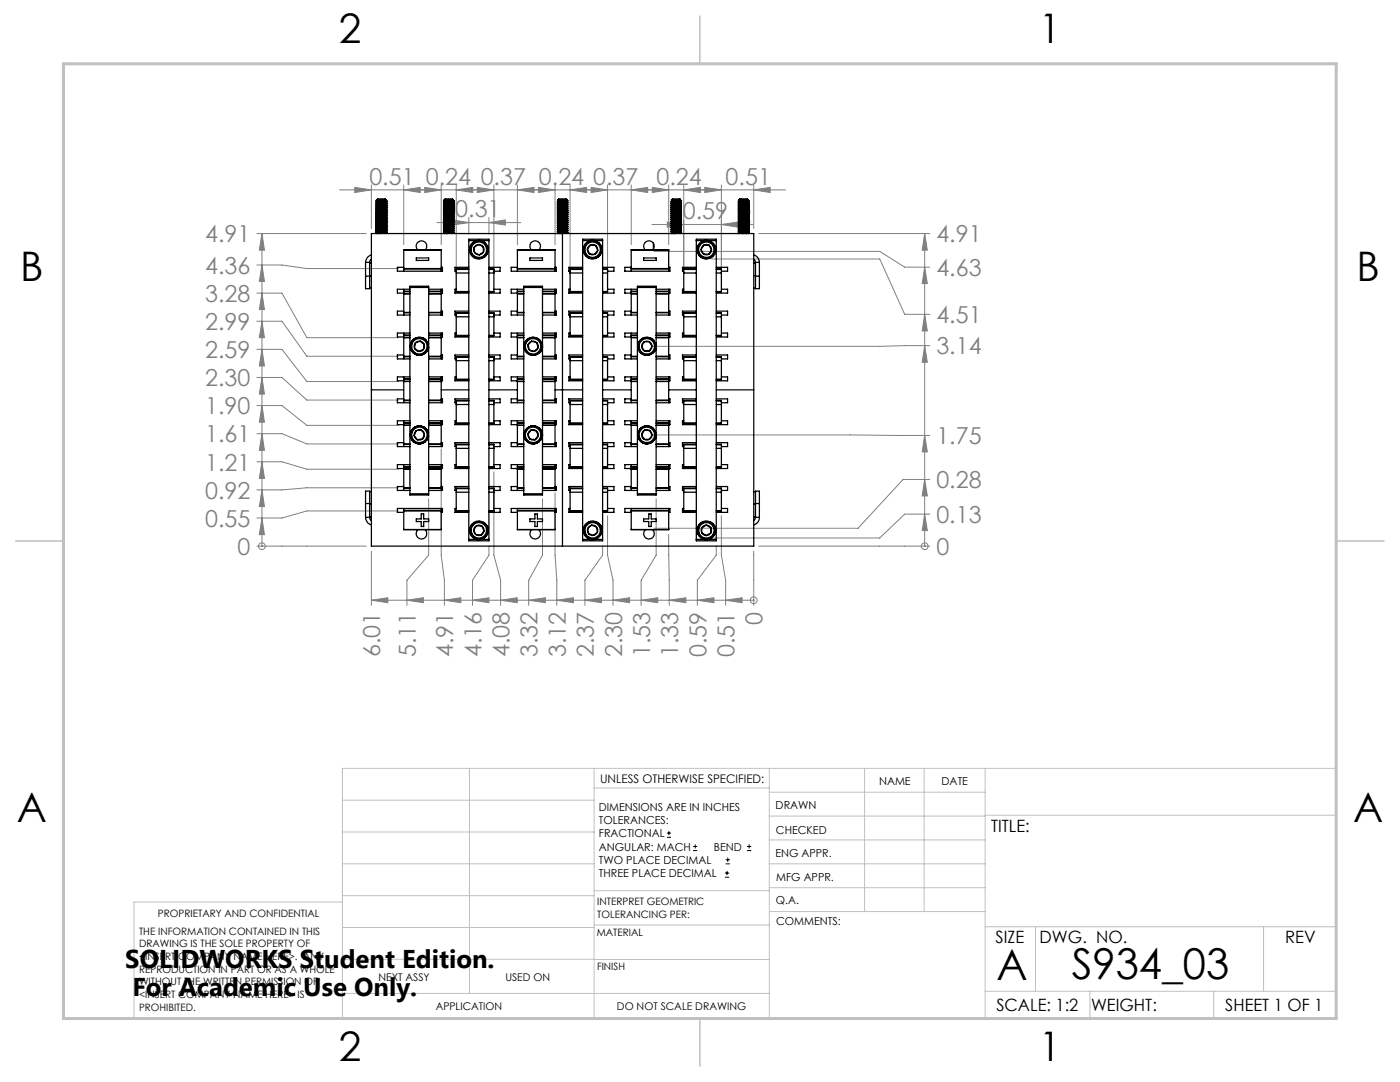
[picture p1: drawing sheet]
<svg xmlns="http://www.w3.org/2000/svg" width="279mm" height="216mm" viewBox="0 0 279 216" stroke-linecap="round" stroke-linejoin="round" font-family="sans-serif">
<defs><g id="words">
<g font-size="8.5">
<text x="198.9" y="195.5">A</text>
<text x="213.9" y="195.4">S934_03</text>
</g>
<g font-size="8.1">
<text x="67.6" y="8.5">2</text>
<text x="207.3" y="8.5">1</text>
<text x="4" y="56.2">B</text>
<text x="270.7" y="56.2">B</text>
<text x="3.3" y="164.1">A</text>
<text x="270" y="164.1">A</text>
<text x="67.6" y="211.7">2</text>
<text x="207.3" y="211.7">1</text>
</g>
<g font-size="5.1">
<text x="25" y="193.2">SOLIDWORKS Student Edition.</text>
<text x="26.4" y="198.8">For Academic Use Only.</text>
</g>
<g font-size="4.7" fill="#808080">
<text x="73.7" y="36.9">0.51 0.24 0.37 0.24 0.37</text>
<text x="131" y="36.9">0.24</text>
<text x="144.8" y="36.9">0.51</text>
<text x="90.9" y="43.4">0.31</text>
<text x="136.3" y="43.8">0.59</text>
<text x="40.9" y="48.3">4.91</text>
<text x="186.9" y="48.4">4.91</text>
<text x="40.9" y="54.6">4.36</text>
<text x="186.9" y="55">4.63</text>
<text x="40.9" y="65.8">2.99</text>
<text x="40.9" y="60.2">3.28</text>
<text x="186.9" y="64.5">4.51</text>
<text x="40.9" y="71.4">2.59</text>
<text x="186.9" y="70.7">3.14</text>
<text x="40.9" y="77.1">2.30</text>
<text x="40.9" y="82.7">1.90</text>
<text x="40.9" y="88.3">1.61</text>
<text x="186.9" y="88.6">1.75</text>
<text x="40.9" y="93.9">1.21</text>
<text x="40.9" y="99.5">0.92</text>
<text x="186.9" y="97.4">0.28</text>
<text x="40.9" y="105.1">0.55</text>
<text x="186.9" y="104.3">0.13</text>
<text x="47.4" y="110.7">0</text>
<text x="186.9" y="110.7">0</text>
<text x="152.2" y="124.6" transform="rotate(-90 152.2 124.6)">0</text>
<text x="75.9" y="131.1" transform="rotate(-90 75.9 131.1)">6.01</text>
<text x="83" y="131.1" transform="rotate(-90 83 131.1)">5.11</text>
<text x="90.5" y="131.1" transform="rotate(-90 90.5 131.1)">4.91</text>
<text x="96.1" y="131.1" transform="rotate(-90 96.1 131.1)">4.16</text>
<text x="101.7" y="131.1" transform="rotate(-90 101.7 131.1)">4.08</text>
<text x="107.3" y="131.1" transform="rotate(-90 107.3 131.1)">3.32</text>
<text x="112.9" y="131.1" transform="rotate(-90 112.9 131.1)">3.12</text>
<text x="118.5" y="131.1" transform="rotate(-90 118.5 131.1)">2.37</text>
<text x="124.1" y="131.1" transform="rotate(-90 124.1 131.1)">2.30</text>
<text x="129.7" y="131.1" transform="rotate(-90 129.7 131.1)">1.53</text>
<text x="135.4" y="131.1" transform="rotate(-90 135.4 131.1)">1.33</text>
<text x="141" y="131.1" transform="rotate(-90 141 131.1)">0.59</text>
<text x="146.6" y="131.1" transform="rotate(-90 146.6 131.1)">0.51</text>
</g>
<g font-size="3.4">
<text x="197.8" y="166">TITLE:</text>
<text x="198.7" y="188.1">SIZE</text>
<text x="207.5" y="188.1">DWG. NO.</text>
<text x="256.5" y="188.2">REV</text>
<text x="198.8" y="201.7">SCALE: 1:2</text>
<text x="217.7" y="201.8">WEIGHT:</text>
<text x="244.5" y="201.7">SHEET 1 OF 1</text>
</g>
<text font-size="2.4" x="119.8" y="156.2">UNLESS OTHERWISE SPECIFIED:</text>
<g font-size="2.2">
<text x="119.5" y="161.8">DIMENSIONS ARE IN INCHES</text>
<text x="154.8" y="161.4">DRAWN</text>
<text x="175.4" y="156.6">NAME</text>
<text x="187.9" y="156.7">DATE</text>
<text x="119.5" y="164.4">TOLERANCES:</text>
<text x="119.5" y="167.1">FRACTIONAL</text>
<text x="154.9" y="166.3">CHECKED</text>
<text x="119.5" y="169.7">ANGULAR: MACH</text>
<text x="119.5" y="172.4">TWO PLACE DECIMAL</text>
<text x="142.5" y="169.7">BEND</text>
<text x="154.8" y="171">ENG APPR.</text>
<text x="119.5" y="175">THREE PLACE DECIMAL</text>
<text x="154.9" y="175.7">MFG APPR.</text>
<text x="154.9" y="180.4">Q.A.</text>
<text x="154.9" y="184.6">COMMENTS:</text>
</g>
<g font-size="2.1">
<text x="75.5" y="195.7">NEXT ASSY</text>
<text x="100.9" y="195.7">USED ON</text>
<text x="86.9" y="201.5">APPLICATION</text>
<text x="123.1" y="201.6">DO NOT SCALE DRAWING</text>
</g>
<g font-size="2">
<text x="31.5" y="182.9">PROPRIETARY AND CONFIDENTIAL</text>
<text x="119.2" y="180.6">INTERPRET GEOMETRIC</text>
<text x="119.2" y="183.1">TOLERANCING PER:</text>
<text x="27.8" y="186.5">THE INFORMATION CONTAINED IN THIS</text>
<text x="27.8" y="189">DRAWING IS THE SOLE PROPERTY OF</text>
<text x="27.8" y="191.6">&lt;INSERT COMPANY NAME HERE&gt;. ANY</text>
<text x="119.1" y="186.7">MATERIAL</text>
<text x="27.8" y="194.1">REPRODUCTION IN PART OR AS A WHOLE</text>
<text x="27.8" y="196.6">WITHOUT THE WRITTEN PERMISSION OF</text>
<text x="119.1" y="193.5">FINISH</text>
<text x="27.8" y="199.1">&lt;INSERT COMPANY NAME HERE&gt; IS</text>
<text x="27.8" y="201.7">PROHIBITED.</text>
</g>
</g></defs>
<g fill="none" stroke="#000" stroke-width=".2">
<path d="M133.1 167.1h.8M133.1 166.2h.8M133.5 165.8v.9M138.3 169.7h.8M138.3 168.9h.8M138.7 168.5v.8M144.7 175h.8M144.7 174.2h.8M144.8 172.4h.9M144.8 171.6h.9M145.1 173.8v.8M145.2 171.1v.9"/>
<path d="M149.1 169.7h.8M149.1 168.9h.8M149.5 168.5v.8"/>
</g>
<g fill="none" stroke="#808080" stroke-width=".2">
<path d="M67.8 37.9h89M70.8 37.4l3.3 .5-3.3 .5zM74.1 36.9v8.7M80.6 37.9l3.3-.5v1zM80.6 36.9v11.9M84.8 37.4l3.3 .5-3.3 .5zM88.1 36.9v11.9M91.1 37.9l3.3-.5v1zM91.1 36.9v16.6M95.3 37.4l3.3 .5-3.3 .5zM98.6 36.9v16.6M103.3 37.9l3.3-.5v1z"/>
<path d="M103.3 36.9v11.9M107.5 37.4l3.3 .5-3.3 .5zM110.8 36.9v11.9M113.8 37.9l3.3-.5v1zM113.8 36.9v16.6M118 37.4l3.2 .5-3.2 .5zM121.2 36.9v16.6M126 37.9l3.3-.5v1zM126 36.9v11.9M130.2 37.4l3.3 .5-3.3 .5zM133.5 36.9v11.9M136.5 37.9l3.3-.5v1z"/>
<path d="M136.5 36.9v16.6M140.7 37.4l3.3 .5-3.3 .5zM144 36.9v16.6M150.4 37.9l3.3-.5v1zM150.4 36.9v8.7M51.3 46.6h21.8M51.3 58.5h5l4.9 8.9h18.4M51.3 52.9h5l4.9 .7h18.4M52.3 46.6v62.4M52.3 58.5l.5 3.3h-1zM52.3 52.9l.5 3.3h-1zM52.3 46.6l.5 3.3h-1z"/>
<path d="M87.2 44.4h16.7M90.3 43.9l3.3 .5-3.3 .5zM93.6 43.4v3.3M97.6 44.4l3.3-.5v1zM97.6 43.4v3.3M130.1 44.8h20.2M130.5 50.2h45.1l5 3.1h5M133.2 44.3l3.3 .5-3.3 .5zM142 51.7h33.6l5 11h5M144 44.8l3.2-.5v1zM151.4 46.6h34.2M184.5 46.6v62.4"/>
<path d="M184.5 46.6l.6 3.3h-1.1zM184.5 53.3l.6 3.3h-1.1zM51.3 75.3h5l4.9 4.5h18.4M51.3 69.7h5l4.9 6.4h18.4M51.3 64.1h5l4.9 7h18.4M52.3 75.3l.5 3.3h-1zM52.3 69.7l.5 3.3h-1zM52.3 64.1l.5 3.3h-1zM184.5 69l.6 3.3h-1.1zM184.5 62.7l.6 3.3h-1.1zM185.6 69l-10 .1h-45.5M51.3 92.1h5l4.9 1.5h18.4"/>
<path d="M51.3 86.5h5l4.9 2.1h18.4M51.3 80.9h5l4.9 4h18.4M52.3 97.8l.5 3.3h-1zM52.3 92.1l.5 3.4h-1zM52.3 86.5l.5 3.4h-1zM52.3 80.9l.5 3.3h-1zM79.6 97.3h-18.4l-4.9 .5h-5M85.5 99.5v11.3l-4.3 5v5M88.1 89.6v21.2l.6 5v5M98.6 94.2v16.6l1.3 5v5M108.3 99.5v11.3l-2.8 5v5M110.8 98.3v12.5l.3 5v5"/>
<path d="M130.1 86.8l55.5 .1M131 99.5v11.3l-3 5v5M184.5 86.9l.6 3.3h-1.1zM184.5 95.7l.6 3.3h-1.1zM185.6 95.7h-5.4l-9 9.7h-40.7M51.3 109h21.8M52.3 109h.1M52.3 103.4l.5 3.3h-1zM74.1 119.8l3.3-.5v1zM74.1 119.8h76.3M74.1 110v10.8M79.6 102h-18.4l-4.9 1.4h-5"/>
<path d="M81.2 119.8l3.3-.5v1zM88.7 119.8l3.3-.5v1zM94.3 119.8l3.3-.5v1zM97.6 108.9v1.9l-3.3 5v5M99.9 119.8l3.3-.5v1zM105.5 119.8l3.3-.5v1zM111.1 119.8l3.3-.5v1zM116.7 119.8l3.4-.5v1zM120.3 108.9v1.9l-3.6 5v5M121.2 102.9v7.9l1.1 5v5M122.3 119.8l3.4-.5v1zM128 119.8l3.3-.5v1z"/>
<path d="M133.5 106.6l.1 14.2M133.6 119.8l3.3-.5v1zM139.2 119.8l3.3-.5v1zM142.9 108.9v1.9l-3.7 5v5M144 102.9v7.9l.8 5v5M144.8 119.8l3.3-.5v1zM150.4 119.8h.1M150.4 110v10.8M151.4 109h34.2M184.5 109h.1M184.5 102.6l.6 3.3h-1.1zM185.6 102.6h-5l-5 4.8h-33.6"/>
<circle cx="52.3" cy="109" r=".68"/>
<circle cx="150.4" cy="119.8" r=".69"/>
<circle cx="184.5" cy="109" r=".67"/>
</g>
<g fill="none" stroke="#c0c0c0" stroke-width=".2">
<path d="M68.3 159.7h50.3M93.7 153.3v44.9M118.6 153.3v49.9M118.6 157.2h34.9M153.5 153.3v49.9M153.5 158.1h43.1M172.5 153.3v28.6M184.4 153.3v28.6M196.6 153.3v49.9M68.3 180h-41.6v23.2h240v-49.9h-198.4v49.9M68.3 178.7h50.3M68.3 172.4h50.3"/>
<path d="M68.3 166h50.3M118.6 177.7h35M153.5 167.6h43.1M153.5 162.8h43.1M153.5 172.4h43.1M153.5 177.1h43.1M196.6 162.7h70.1M68.3 198.2h85.2M68.3 191.4l85.2 .1M68.3 185.1h50.3M118.6 184.6h35M153.6 181.9h43"/>
<path d="M196.6 197.8h70.1M196.6 184.9h70.1M206.7 184.9v12.9M217.5 197.8v5.4M242.2 197.8v5.4M252.2 184.9v12.9"/>
</g>
<path d="M139.7 3.2v9.5M3.1 107.9h9.6M266.7 107.9h9.5M139.7 203.2v9.6" fill="none" stroke="#c0c0c0" stroke-width=".3"/>
<path d="M12.7 12.7h254v190.5h-254z" fill="none" stroke="#c0c0c0" stroke-width=".6"/>
<g fill="#808080">
<path d="M184.5 102.6l.6 3.3h-1.1zM184.5 86.9l.6 3.3h-1.1zM184.5 69l.6 3.3h-1.1zM184.5 62.7l.6 3.3h-1.1zM184.5 46.6l.6 3.3h-1.1zM184.5 53.3l.6 3.3h-1.1zM184.5 95.7l.6 3.3h-1.1zM52.3 103.4l.5 3.3h-1zM52.3 97.8l.5 3.3h-1zM52.3 92.1l.5 3.4h-1zM52.3 86.5l.5 3.4h-1zM52.3 75.3l.5 3.3h-1zM52.3 69.7l.5 3.3h-1zM52.3 64.1l.5 3.3h-1zM52.3 58.5l.5 3.3h-1zM52.3 52.9l.5 3.3h-1zM52.3 46.6l.5 3.3h-1zM52.3 80.9l.5 3.3h-1z"/>
<path d="M139.2 119.8l3.3-.5v1zM128 119.8l3.3-.5v1zM116.7 119.8l3.4-.5v1zM105.5 119.8l3.3-.5v1zM94.3 119.8l3.3-.5v1zM81.2 119.8l3.3-.5v1zM74.1 119.8l3.3-.5v1zM144.8 119.8l3.3-.5v1zM133.6 119.8l3.3-.5v1zM122.3 119.8l3.4-.5v1zM111.1 119.8l3.3-.5v1zM99.9 119.8l3.3-.5v1zM88.7 119.8l3.3-.5v1z"/>
<path d="M144 44.8l3.2-.5v1zM133.2 44.3l3.3 .5-3.3 .5z"/>
<path d="M80.6 37.9l3.3-.5v1zM70.8 37.4l3.3 .5-3.3 .5zM97.6 44.4l3.3-.5v1zM90.3 43.9l3.3 .5-3.3 .5z"/>
<path d="M140.7 37.4l3.3 .5-3.3 .5zM150.4 37.9l3.3-.5v1z"/>
<path d="M107.5 37.4l3.3 .5-3.3 .5zM113.8 37.9l3.3-.5v1z"/>
<path d="M136.5 37.9l3.3-.5v1zM130.2 37.4l3.3 .5-3.3 .5z"/>
<path d="M126 37.9l3.3-.5v1zM118 37.4l3.2 .5-3.2 .5zM91.1 37.9l3.3-.5v1zM84.8 37.4l3.3 .5-3.3 .5z"/>
<path d="M103.3 37.9l3.3-.5v1zM95.3 37.4l3.3 .5-3.3 .5z"/>
</g>
<g fill="none" stroke="#000" stroke-width=".25">
<path d="M75.1 39.9v.1M75.1 40l.2 .1M75.2 40l.2 .1M75.4 39.7h1.5l.1 .1-1.9 .1zM76.9 39.9l-1.6 .2M76.9 39.9l-1.5 .2M76.9 39.9l.3 .2M77 39.8l-.1 .1M77 39.8v.1M77 39.9h-.1M88.7 40l.2 .1M88.8 39.7h1.5l.1 .1-1.8 .1z"/>
<path d="M90.4 39.8l.2 .3M111.3 40l.2 .1M111.5 39.7h1.5l.1 .1-1.8 .1zM113 39.9l.3 .2a2.42 2.42 0 0 1-1.8 .3v.1M113 39.9l-1.5 .2M113.1 39.8l-.1 .1M134 39.9l.2-.2h1.5l.1 .1zM134.1 40l.1 .1M135.8 39.8l.2 .3M147.6 39.8h.2M147.6 39.7h1.6l.1 .2M147.8 39.8l-.3 .1"/>
<path d="M147.8 39.8l-.4 .2M149.2 39.9h.1l-1.9 .1 .2 .1M149.2 40l.2 .1M149.2 39.9l-1.6 .3M149.2 39.9l-1.6 .2M149.2 39.9l.2 .2M73 55.1v2.5h.8v-2.5M73 55.1h.8M73 52.4h.8M73 52.4v2.7M73.8 52.5h.3M73.8 55h.3"/>
<path d="M73.8 57.5h.3M73.8 52.4v2.7M74.1 51.7l-.3 .7M74.1 50.9l-.7 .4-.4 1.1M74.1 46.6h76.3v62.4h-76.3zM75.1 40.4l.2 .1M75.1 40.8l.2 .1M75.1 41.2l.2 .1M75.1 41.6l.2 .1M75.1 42l.2 .1M75.1 42.4l.2 .1M75.1 42.8l.2 .1"/>
<path d="M75.1 43.2l.2 .1M75.1 43.6l.2 .1M75.1 44l.2 .1M75.1 44.3l.2 .2M75.1 44.8l.2 .1M75.1 45.2l.2 .1M75.1 45.5l.2 .2M75.1 45.9l.2 .2M75.1 46.4l.2 .1M75.1 40.8h.1M75.1 41.2h.1M75.1 42.4h.1"/>
<path d="M75.1 42.8h.1M75.1 44h.1M75.1 44.3h.1M75.1 45.5h.1M75.1 45.9h.1M75.1 40.4h.1M75.1 41.6h.1M75.1 41.9v.1M75.1 43.1v.1M75.1 43.5v.1M75.1 44.7v.1M75.1 45.1v.1"/>
<path d="M75.1 46.3v.1M75.3 40.1h.1M75.3 40.5h.1M75.3 40.9h.1M75.3 41.3h.1M75.3 41.7h.1M75.3 42.1h.1M75.3 42.5h.1M75.3 42.9h.1M75.3 43.3h.1M75.3 43.7h.1M75.3 44.1h.1"/>
<path d="M75.3 44.5h.1M75.3 44.9h.1M75.3 45.3h.1M75.3 45.7h.1M75.3 46.1h.1M75.3 46.5h.1M75.4 40.9h.1M75.4 42.5h.1M75.4 44.1h.1M75.4 45.7h.1M75.4 40.5l-.2 .1M75.4 41.7l-.2 .1"/>
<path d="M75.4 42.1l-.2 .1M75.4 43.3l-.2 .1M75.4 43.7l-.2 .1M75.4 44.9l-.2 .1M75.4 45.3l-.2 .1M75.4 46l-.2 .2M75.4 40.1l-.2 .2M75.4 40.1h.1M75.4 41.3h.1M75.4 41.7h.1M75.4 42.9h.1M75.4 43.3h.1"/>
<path d="M75.4 44.5h.1M75.4 44.9h.1M75.4 46.1h.1M75.4 46.5h.1M75.4 40.5h.1M75.4 42.1h.1M75.4 43.7h.1M75.4 45.3h.1M75.4 46l1.5-.1 .3 .1M76.9 41.5l-1.6 .2M76.9 43.1l-1.6 .2M76.9 44.2l-1.6 .2"/>
<path d="M76.9 44.7l-1.6 .1M76.9 45.4l-1.6 .2M76.9 46.2l-1.6 .2M76.9 40.3l-1.5 .2M76.9 40.7l-1.5 .2M76.9 41.1l-1.5 .2M76.9 41.5l-1.5 .2M76.9 41.9l-1.5 .2M76.9 42.3l-1.5 .2M76.9 42.7l-1.5 .2M76.9 43.1l-1.5 .2M76.9 43.5l-1.5 .2"/>
<path d="M76.9 43.9l-1.5 .2M76.9 44.3l-1.5 .1M76.9 44.7l-1.5 .2M76.9 45.1l-1.5 .2M76.9 45.5l-1.5 .1M76.9 46.2l-1.5 .3M76.9 40.3l.3 .2M76.9 40.7l.3 .2M76.9 41.1l.3 .2M76.9 41.5l.3 .2M76.9 41.9l.3 .2M76.9 42.3l.3 .1"/>
<path d="M76.9 42.7l.3 .3M76.9 43.1l.3 .2M76.9 43.5l.3 .1M76.9 43.9l.3 .1M76.9 44.3l.3 .3M76.9 44.7l.3 .1M76.9 45.1l.3 .1M76.9 45.5l.3 .1M76.9 46.2l.3 .2M77 40.6h.2l-.3 .1M77 42.2h.2l-.3 .1M77 43.8h.2"/>
<path d="M77 45.4h.2M77.1 40.1l-2 .2 .3 .2M77.1 40.5l-2 .2 .3 .2-.2 .1M77.1 40.9l-2 .2 .3 .2-.2 .2M77.1 41.3l-2 .2 .3 .2M77.1 41.7l-2 .2 .3 .2M77.1 42.9l-2 .2 .3 .2M77.1 43.3l-2 .2 .3 .2M77.1 43.7l-2 .2 .3 .2-.2 .1M77.1 44.9l-2 .2 .3 .2M77.1 45.3l-2 .2 .3 .1-.2 .2M77.1 45.7l-2 .2 .3 .1"/>
<path d="M77.1 46.1l-2 .2 .3 .2M77.1 46.4l-1.9 .2 .2-.1M77.1 40.1l-2 .2v.1M77.1 40.5l-2 .1v.2M77.1 40.9l-2 .1v.2M77.1 41.2l-2 .3v.1M77.1 41.7l-2 .1v.2M77.1 42.1l-2 .1v.2M77.1 42.4l-2 .2v.2M77.1 42.8l-2 .2v.2M77.1 43.3l-2 .1v.2M77.1 43.6l-2 .2v.2"/>
<path d="M77.1 44l-2 .2v.1M77.1 44.4l-2 .2v.2M77.1 44.8l-2 .2v.2M77.1 45.2l-2 .2v.1M77.1 45.6l-2 .2v.1M77.1 46l-2 .2v.2M77.2 42.1l-2.1 .2 .3 .2-.2 .1M77.2 42.5l-2.1 .2 .3 .2-.2 .1M77.2 44.1l-2.1 .2 .3 .1-.2 .2M77.2 44.5l-2.1 .2 .3 .2M77.2 40.1l-.3 .2-1.6 .2M77.2 40.5l-1.9 .4"/>
<path d="M77.2 40.9l-.4 .2-1.5 .2M77.2 41.3l-.3 .2M77.2 41.7l-.3 .2-1.6 .2M77.2 42.1l-1.9 .3M77.2 42.5l-.4 .2-1.5 .2M77.2 42.9l-.3 .2M77.2 43.3l-.3 .2-1.6 .1M77.2 43.7l-1.9 .3M77.2 44.1l-.3 .1M77.2 44.5l-.3 .2M77.2 44.9l-.3 .1-1.6 .2M77.2 45.3l-.3 .1"/>
<path d="M77.2 45.7l-.4 .2-1.5 .1M77.2 46.1l-.3 .1M77.2 46.5l-.3 .1M77.2 40.2l-.3 .1M77.2 41l-.3 .1M77.2 41.4l-.3 .1M77.2 41.8l-.3 .1M77.2 42.6l-.3 .1M77.2 43l-.3 .1M77.2 43.4l-.3 .1M77.2 43.8l-.3 .1M77.2 44.2l-.3 .1"/>
<path d="M77.2 44.6l-.3 .1M77.2 44.9l-.3 .2M77.2 45.4l-.3 .1M77.2 45.8l-.3 .1M77.2 46.1l-.3 .2M77.2 40.5h.1M77.2 40.9h.1M77.2 41.3h.1M77.2 41.7h.1M77.2 42.1h.1M77.2 42.5h.1M77.2 42.9h.1"/>
<path d="M77.2 43.3h.1M77.2 43.7h.1M77.2 44.1h.1M77.2 44.5h.1M77.2 44.9h.1M77.2 45.3h.1M77.2 45.7h.1M77.2 46.1h.1M77.2 46.5h.1M77.2 40.1h.1M77.2 46.5l-1.7 .1M77.2 40.2h-.2"/>
<path d="M77.2 41h-.2M77.2 41.4h-.2M77.2 41.8h-.2M77.2 42.6h-.2M77.2 43h-.2M77.2 43.4h-.2M77.2 44.2h-.2M77.2 44.6h-.2M77.2 44.9l-.2 .1M77.2 45.8h-.2M77.2 46.1l-.2 .1M77.2 46.5l-.2 .1"/>
<path d="M77.2 40.1v.1M77.2 40.5v.1M77.2 40.9v.1M77.2 41.3v.1M77.2 41.7v.1M77.2 42.1v.1M77.2 42.4v.2M77.2 43.3v.1M77.2 43.6v.1M77.2 44v.2M77.2 44.8v.1M77.2 45.2v.1"/>
<path d="M77.2 45.6v.2M77.2 46v.1M77.2 46.4v.1M80.6 53.6v.1M80.6 58.1v.1M80.6 53.7h7.5M80.6 58.2h1.2M80.6 53.3h-1.3v.8h9v-.8h-.2M80.6 49.9h7.5M80.6 58.6h1.2M80.6 53.6v-3.8h7.5v3.8M80.6 53.7v.4"/>
<path d="M80.6 57.7v.4M80.6 58.2v4.1M80.6 53.6h7.5M80.6 58.1h1.2M81.8 57.4v-.3h3.7v.3M81.8 57.7h-2.5v.8h1.3M81.8 57.4h3.7M81.8 57.4v41.1M83.1 51.5h2.4v.5h-2.4zM83.3 49.8a1.07 1.07 0 0 1 .1-1.4 1.07 1.07 0 0 1 1.4 0 1.07 1.07 0 0 1 .1 1.4M85.5 58.2h2.6M85.5 57.7h2.8v.8h-.2"/>
<path d="M85.5 57.4v41.1M85.5 58.6h2.6M85.5 58.1h2.6M88.1 53.6v.1M88.1 58.1v.1M88.1 53.7v.4M88.1 57.7v.4M88.1 58.2v4.1M88.5 44.2v.1M88.5 45.4v.1M88.8 40.1l1.5-.2-1.4 .2M88.8 41.7l1.5-.2-1.4 .2"/>
<path d="M88.8 43.3l1.5-.2-1.4 .2M88.8 44.4l1.5-.1-1.4 .1M88.8 44.8l1.5-.1-1.4 .2M88.8 45.6l1.5-.1-1.4 .1M88.8 46.4l1.5-.1-1.4 .2M88.9 40.5l-.3 .1M88.9 40.9l-.3 .1M88.9 41.3l-.3 .2M88.9 41.7l-.3 .1M88.9 42.1l-.3 .1M88.9 42.5l-.3 .1M88.9 42.9l-.3 .1"/>
<path d="M88.9 43.3l-.3 .1M88.9 43.7l-.3 .1M88.9 44.1l-.3 .1M88.9 44.4l-.3 .2M88.9 44.9l-.3 .1M88.9 45.3l-.3 .1M88.9 45.6l-.3 .2M88.9 46l-.3 .2M88.9 40.1l-.3 .2M90.3 40.3l-1.5 .2M90.3 40.7l-1.5 .2M90.3 41.1l-1.5 .2"/>
<path d="M90.3 41.9l-1.5 .2M90.3 42.3l-1.5 .1M90.3 42.7l-1.5 .2M90.3 43.5l-1.5 .1M90.3 43.9l-1.5 .1M90.3 45l-1.5 .2M90.3 45.8l-1.5 .2M90.3 40.3l-1.4 .2M90.3 40.7l-1.4 .2M90.3 41.1l-1.4 .2M90.3 41.9l-1.4 .2M90.3 42.3l-1.4 .2"/>
<path d="M90.3 42.7l-1.4 .2M90.3 43.5l-1.4 .2M90.3 43.9l-1.4 .2M90.3 45.1l-1.4 .2M90.3 45.9l-1.4 .1M90.3 40.3l.3 .2M90.3 40.7l.3 .2M90.3 41.1l.3 .2M90.3 41.9l.3 .2M90.3 42.3l.3 .1M90.3 42.7l.3 .2M90.3 43.5l.3 .1"/>
<path d="M90.3 43.9l.3 .1M90.3 45.1l.3 .1M90.3 45.9l.3 .1M90.6 40.1l-2.1 .2 .4 .2M90.6 40.5l-2.1 .2 .4 .2M90.6 40.9l-2.1 .2 .4 .2M90.6 41.3l-2.1 .2 .4 .2M90.6 41.7l-2.1 .2 .4 .2M90.6 42.1l-2.1 .2 .4 .2M90.6 42.5l-2.1 .2 .4 .2M90.6 42.9l-2.1 .2 .4 .2M90.6 43.3l-2.1 .2 .4 .2"/>
<path d="M90.6 43.7l-2.1 .2 .4 .2M90.6 44.1l-2.1 .2 .4 .1M90.6 44.5l-2.1 .2 .4 .2M90.6 44.9l-2.1 .2 .4 .2M90.6 45.3l-2.1 .2 .4 .1M90.6 45.7l-2.1 .2 .4 .1M90.6 46.1l-2.1 .2 .4 .2M90.6 40.1l-.3 .2M90.6 40.5l-.3 .2M90.6 40.9l-.3 .2M90.6 41.3l-.3 .2 .3 .2M90.6 41.7l-.3 .2"/>
<path d="M90.6 42.1l-.3 .2M90.6 42.5l-.3 .2M90.6 42.9l-.3 .2 .3 .2M90.6 43.3l-.3 .2M90.6 43.7l-.3 .2M90.6 44.1l-.3 .1 .3 .3M90.6 44.5l-.3 .2 .3 .1M90.6 44.9l-.3 .1M90.6 45.3l-.3 .1 .3 .2M90.6 45.7l-.3 .1M90.6 46.1l-.3 .1 .3 .2M90.6 46.5l-.2 .1"/>
<path d="M90.6 46.4l-2 .2 .3-.1M90.6 46.5l-1.7 .1M90.6 40.1l-2.1 .2M90.6 40.5l-2.1 .2M90.6 40.9l-2.1 .2M90.6 41.2l-2.1 .3M90.6 41.7l-2.1 .2M90.6 42.1l-2.1 .2M90.6 42.4l-2.1 .3M90.6 42.8l-2.1 .3M90.6 43.3l-2.1 .2M90.6 43.6l-2.1 .3"/>
<path d="M90.6 44l-2.1 .2M90.6 44.4l-2.1 .3M90.6 44.8l-2.1 .3M90.6 45.2l-2.1 .2M90.6 45.6l-2.1 .3M90.6 46l-2.1 .3M90.6 40.5h.1M90.6 40.9h.1M90.6 41.3h.1M90.6 41.7h.1M90.6 42.1h.1M90.6 42.4v.1"/>
<path d="M90.6 43.3h.1M90.6 43.6v.1M90.6 44v.1M90.6 44.8v.1M90.6 45.2v.1M90.6 45.6v.1M90.6 46v.1M90.6 46.4v.1M91.1 58.2h2.5M91.1 57.7h-.3v.8h2.8M91.1 53.8v4.4M91.1 54.5h2.5"/>
<path d="M91.1 53.8h2.5M93.6 48v59.6M93.6 48v-.3h4v.3M93.6 53.7h-2.5v.1M93.6 48h1.5M93.6 53.3h-2.8v.8h.3M93.8 49.9v.2M93.8 49.9h.1M93.8 50.2l.2 .2M93.8 49.6v.3M93.8 49.6h.1M93.8 50.2h.1"/>
<path d="M93.8 49.5v.1M93.8 50.1v.1M93.9 49.3l-.1 .2M93.9 49.3v.1M93.9 50.2h-.1M93.9 49.3h.1M93.9 50.5l.2 .2M93.9 50.4v.1M93.9 50.5h.1M94 49l-.1 .3M94 49h.1M94 49l.1 .1"/>
<path d="M94.1 50.8l.1 .2M94.1 50.7h.1M94.1 50.8h.1M94.2 48.8l-.2 .2M94.2 48.8h.1M94.3 51l.2 .2M94.3 51h.1M94.4 48.5l-.2 .3M94.4 48.5v.1M94.4 48.5h.1M94.5 51.2h.1M94.5 51.2l.2 .1"/>
<path d="M94.6 51.2h-.1M94.6 48.4l-.2 .1M94.6 48.4h.1M94.7 49.4v1M94.7 49.4l-.2 .6 .2 .4M94.7 48.3h.1M94.7 48.3v.1M94.7 51.3v.1M94.7 50.4l.3 .3 .6 .1M94.7 50.4l.9 .4M94.7 51.4h.1M94.8 51.4l.2 .1"/>
<path d="M94.8 51.4h.1M94.9 48.2h.1M94.9 48.2l-.3 .2M94.9 48.2v.1M95 51.5h.3M95 51.5h.1M95.1 51.4l-.1 .1M95.1 48a1.86 1.86 0 0 0-1.1 2.9 1.86 1.86 0 0 0 3.1 0 1.86 1.86 0 0 0-1.1-2.9M95.1 48h.9M95.2 48.1l-.3 .1M95.2 48.1v.1M95.2 48.1h.1"/>
<path d="M95.3 51.5h.1M95.3 51.5l.1 .1M95.4 51.6h.2M95.5 48.1h-.3M95.5 48.1h.1M95.5 48.1v.1M95.5 48.8l-.8 .6M95.5 48.8l-.5 .2-.3 .4M95.5 48.8l.9 .4M95.5 48.8l.5 .1 .4 .3M95.5 48.1h.3M95.6 51.6h.1"/>
<path d="M95.6 51.5v.1M95.7 51.5l-.1 .1M95.8 48.1l.3 .1M95.8 48.1h.1M95.8 48.1v.1M95.9 51.5h.1M96 51.5l-.4 .1M96 48h1.6M96.1 48.2h.1M96.1 48.2h-.1M96.1 48.2l.3 .1M96.2 51.4l-.2 .1"/>
<path d="M96.2 51.4h.1M96.4 48.3h.1M96.4 48.3h-.1M96.4 49.2l.1 1.1M96.4 49.2l.2 .4-.1 .7M96.4 48.3l.2 .1M96.4 51.3h.1M96.5 50.3l-.9 .5M96.5 50.3a.9 .9 0 0 1-.9 .5M96.5 51.3l-.3 .1M96.5 51.3h.1M96.6 48.4h.1"/>
<path d="M96.6 48.4l.1 .1M96.6 48.4v.1M96.7 48.5h.1M96.7 48.5l.1 .1M96.7 51.1l-.2 .2M96.7 51.1h.1M96.7 51l.1 .1M96.8 48.7h.1M96.8 48.6h.1M96.9 48.6v.1M96.9 48.6l-.1 .1M96.9 48.7l.1 .2"/>
<path d="M96.9 50.8v.1M96.9 50.9l-.1 .2M96.9 50.9h.1M97 48.9l.2 .2M97 48.9h.1M97.1 50.7l-.2 .2M97.1 50.7h.1M97.1 49.1h.1M97.1 50.6h.1M97.1 49.2h.1M97.1 50.6v.1M97.2 49.2l.1 .2"/>
<path d="M97.2 49.2h.1M97.2 50.3h.1M97.2 49.1v.1M97.2 50.4l-.1 .2M97.2 50.4h.1M97.2 50.3v.1M97.2 49.7h.1M97.3 49.5v.2M97.3 49.5h.1M97.3 50h.1M97.3 49.8h.1M97.3 50.1l-.1 .2"/>
<path d="M97.3 49.8v.2M97.3 50.1h.1M97.3 49.7v.1M97.3 50v.1M97.6 48v59.6M97.6 53.7h1v.1M97.6 53.3h2.2v.8h-1.2M97.6 54.5h1M97.6 53.8h1M97.6 58.2h1M98.6 58.2h-1M98.6 57.7h1.2v.8h-2.2"/>
<path d="M98.6 53.8v4.4M103.3 53.6v.1M103.3 58.1v.1M103.3 53.7h7.5M103.3 58.2h1.2M103.3 53.3h-1.3v.8h9v-.8h-.2M103.3 49.9h7.5M103.3 53.6v-3.8h7.5v3.8M103.3 53.7v.4M103.3 57.7v.4M103.3 58.2v4.1M103.3 58.6h1.2"/>
<path d="M103.3 53.6h7.5M103.3 58.1h1.2M104.5 57.4v-.3h3.8v.3M104.5 57.7h-2.5v.8h1.3M104.5 57.4h3.8M104.5 57.4v41.1M105.8 51.5h2.5v.5h-2.5zM106 49.8a1.07 1.07 0 0 1 .1-1.4 1.07 1.07 0 0 1 1.5 0 1.07 1.07 0 0 1 0 1.4M108.3 58.2h2.5M108.3 57.7h2.7v.8h-.2M108.3 57.4v41.1M108.3 58.6h2.5"/>
<path d="M108.3 58.1h2.5M110.8 53.6v.1M110.8 58.1v.1M110.8 53.7v.4M110.8 57.7v.4M110.8 58.2v4.1M111.2 44.2v.1M111.2 45.4v.1M111.3 40.4l.2 .1M111.3 40.7l.2 .2M111.3 41.1l.2 .2M111.3 41.5l.2 .2"/>
<path d="M111.3 41.9l.2 .2M111.3 42.3l.2 .2M111.3 42.7l.2 .2M111.3 43.1l.2 .2M111.3 43.5l.2 .2M111.3 43.9l.2 .2M111.3 44.3l.2 .1M111.3 44.7l.2 .2M111.3 45.1l.2 .2M111.3 45.5l.2 .1M111.3 45.9l.2 .1M111.3 46.3l.2 .2"/>
<path d="M111.5 40.5l-.2 .1M111.5 40.9l-.2 .1M111.5 41.3l-.2 .2M111.5 41.7l-.2 .1M111.5 42.1l-.2 .1M111.5 42.5l-.2 .1M111.5 42.9l-.2 .1M111.5 43.3l-.2 .1M111.5 43.7l-.2 .1M111.5 44.1l-.2 .1M111.5 44.4l-.2 .2M111.5 44.9l-.2 .1"/>
<path d="M111.5 45.3l-.2 .1M111.5 45.6l-.2 .2M111.5 46l-.2 .2M111.5 46.5l-.2 .1M111.5 40.5l1.5-.2 .3 .2a2.67 2.67 0 0 1-1.8 .4M111.5 40.9l1.5-.2 .3 .2-.3 .2-1.5 .2M111.5 41.3l1.5-.2 .3 .2-.3 .2M111.5 42.1l1.5-.2 .3 .2M111.5 42.5l1.5-.2 .3 .2M111.5 42.9l1.5-.2 .3 .2-.3 .2M111.5 43.7l1.5-.2 .3 .1a2.67 2.67 0 0 1-1.8 .4M111.5 44.1l1.5-.2 .3 .2"/>
<path d="M111.5 45.3l1.5-.2 .3 .1-.3 .2M111.5 46l1.5-.1 .3 .1M111.5 40.1l-.2 .2M112.3 46.6v62.4M113 41.5l.3 .2a2.42 2.42 0 0 1-1.8 .3v.1M113 43.1l.3 .2a2.42 2.42 0 0 1-1.8 .3M113 44.3l.3 .2M113 44.7l.3 .1M113 45.5l.3 .2-.3 .2-1.5 .1M113 46.2l.3 .2M113 41.5l-1.5 .2M113 43.1l-1.5 .2"/>
<path d="M113 44.3l-1.5 .1M113 44.7l-1.5 .2M113 45.5l-1.5 .1M113 46.2l-1.5 .3M113 44.2l-1.5 .2M113 44.7l-1.5 .1M113 45.4l-1.5 .2M113 46.2l-1.5 .2M113.3 40.1l-2.1 .2 2.1-.2M113.3 40.5l-2.1 .2 2.1-.2M113.3 40.9l-2.1 .2 2.1-.2M113.3 41.2l-2.1 .3 2.1-.2"/>
<path d="M113.3 41.7l-2.1 .2 2.1-.2M113.3 42.1l-2.1 .2 2.1-.2M113.3 42.4l-2.1 .3 2.1-.2M113.3 42.8l-2.1 .3 2.1-.2M113.3 43.3l-2.1 .2 2.1-.2M113.3 43.6l-2.1 .3 2.1-.2M113.3 44l-2.1 .2M113.3 44.4l-2.1 .3 2.1-.2M113.3 44.8l-2.1 .3 2.1-.2M113.3 45.2l-2.1 .2M113.3 45.6l-2.1 .3 2.1-.2M113.3 46l-2.1 .3 2.1-.2"/>
<path d="M113.3 46.4l-2 .2M113.3 45.3l-2.1 .2M113.3 42.1l-1.8 .3M113.3 42.5l-.3 .2-1.5 .2M113.3 44.1l-.3 .1M113.3 44.5l-.3 .2M113.3 44.9l-.3 .1-1.5 .2M113.3 46.1l-.3 .1M113.3 46.5l-.2 .1M113.3 44.1l-2.1 .2M113.3 46.5l-1.7 .1M113.3 44.8v.1"/>
<path d="M113.3 46v.1M113.3 46.4v.1M113.8 58.2h2.5M113.8 57.7h-.3v.8h2.8M113.8 53.8v4.4M113.8 54.5h2.5M113.8 53.8h2.5M116.3 48v59.6M116.3 48v-.3h4v.3M116.3 53.7h-2.5v.1M116.3 48h1.5M116.3 53.3h-2.8v.8h.3"/>
<path d="M116.5 50.1l.1 .2M116.5 49.7v.4M116.5 49.7h.1M116.5 50h.1M116.5 50.1h.1M116.5 49.7l.1 .1M116.6 49.5l-.1 .2M116.6 49.4h.1M116.6 49.4v.1M116.6 49.5h.1M116.6 50.3l.1 .3M116.6 50.3h.1"/>
<path d="M116.6 49.1v.3M116.6 49.1l.1 .1M116.6 49.1h.1M116.7 49.1h.1M116.7 50.6l.1 .2M116.7 50.6h.1M116.8 48.9h.1M116.8 50.8h.1M116.8 50.8l.1 .1M116.9 50.9l.2 .2M116.9 50.9h.1M116.9 50.8v.1"/>
<path d="M117 48.6l-.3 .5M117 48.6h.1M117 48.6v.1M117.1 51.1h.1M117.1 51.1l.2 .2M117.1 51v.1M117.2 51.1h-.1M117.2 48.4l-.2 .2M117.2 48.4h.1M117.2 49.7a.98 .98 0 0 0 .5 1M117.2 49.7l.5 1M117.3 51.3h.1"/>
<path d="M117.3 51.3l.2 .1M117.3 51.2v.1M117.4 51.3h-.1M117.4 48.3l-.1 .1M117.4 48.3h.1M117.5 48.3h.1M117.5 48.2v.1M117.5 51.4h.1M117.6 51.4h.1M117.6 51.4l.2 .1M117.6 51.4h-.1M117.7 50.7l1 .1"/>
<path d="M117.7 50.7l.3 .1h.7M117.7 51.4h-.1M117.7 48.2h-.2M117.7 48.2h.1M117.8 48.2h.1M117.8 48a1.86 1.86 0 0 0-1.1 2.9 1.86 1.86 0 0 0 3.1 0 1.86 1.86 0 0 0-1.1-2.9M117.8 48h.9M117.9 48.9l-.7 .8M117.9 48.9l-.4 .2-.3 .6M117.9 48.9l.5-.1 .5 .2M117.9 48.9l1 .1M117.9 51.5h.1"/>
<path d="M117.9 51.5h.2M118.1 48.1h.1M118.1 48.1v.1M118.1 48.1l-.1 .1M118.1 48.1h.2M118.1 48.1l-.3 .1M118.1 51.5v.1M118.1 51.5h.1M118.1 51.6h.1M118.3 48.1h.1M118.4 48.1h.1M118.4 48.1l-.1 .1"/>
<path d="M118.4 48.1h.3M118.5 51.5l-.3 .1M118.5 51.5h.1M118.7 48.1h.1M118.7 48.1l-.1 .1M118.7 48.1l.2 .1M118.7 48h1.6M118.7 51.5h.1M118.7 51.4v.1M118.8 51.5h-.3M118.8 51.4v.1M118.9 49l.3 .4 .1 .6"/>
<path d="M118.9 49l.4 1M118.9 48.2v.1M118.9 48.2h.1M119 48.2l.2 .1M119 48.2h.1M119 51.4l-.2 .1M119 51.3v.1M119.2 48.4l.3 .1M119.2 48.3v.1M119.3 50l-.6 .8M119.3 50a.91 .91 0 0 1-.6 .8M119.3 51.3l-.2 .1"/>
<path d="M119.3 51.2h.1M119.3 51.2v.1M119.5 48.5h.1M119.5 48.5l.2 .3M119.5 48.5l-.1 .1M119.5 51l-.2 .2M119.5 51h.1M119.5 50.9l.1 .1M119.7 48.8l.1 .3M119.7 48.8h.1M119.7 48.8h-.1M119.7 50.8h.1"/>
<path d="M119.7 50.8l-.1 .2M119.8 50.5h.1M119.8 49.1h.1M119.8 50.6l-.1 .2M119.8 49.1l.1 .2M119.8 50.5v.1M119.8 50.4l.1 .1M119.9 49.3h.1M119.9 50.2h.1M119.9 49.4l.1 .2M119.9 50.2v.3M119.9 49.4h.1"/>
<path d="M119.9 49.3v.1M119.9 49.9h.1M119.9 49.6h.1M120 49.6v.3M120 49.6h.1M120 50l-.1 .2M120 50h.1M120 49.9v.1M120 49.9h.1M120.3 48v59.6M120.3 53.7h.9v.1M120.3 53.3h2.2v.8h-1.3"/>
<path d="M120.3 54.5h.9M120.3 53.8h.9M120.3 58.2h.9M121.2 58.2h-.9M121.2 57.7h1.3v.8h-2.2M121.2 53.8v4.4M126 53.6v.1M126 58.1v.1M126 53.7h7.5M126 58.2h1.2M126 53.3h-1.3v.8h9v-.8h-.2M126 49.9h7.5"/>
<path d="M126 58.6h1.2M126 53.6h7.5M126 53.6v-3.8h7.5v3.8M126 53.7v.4M126 57.7v.4M126 58.2v4.1M126 58.1h1.2M127.2 57.4v-.3h3.8v.3M127.2 57.7h-2.5v.8h1.3M127.2 57.4h3.8M127.2 57.4v41.1M128.4 51.5h2.6v.5h-2.6z"/>
<path d="M128.7 49.8a1.07 1.07 0 0 1 .1-1.4 1.07 1.07 0 0 1 1.5 0 1.07 1.07 0 0 1 0 1.4M130.4 48.5v1.2M131 58.2h2.5M131 57.7h2.7v.8h-.2M131 57.4v41.1M131 58.6h2.5M131 58.1h2.5M133.5 53.6v.1M133.5 58.1v.1M133.5 53.7v.4M133.5 57.7v.4M133.5 58.2v4.1"/>
<path d="M133.9 44.2v.1M133.9 45.4v.1M134 40.4l.2 .1M134 40.7l.2 .2M134 41.1l.2 .2M134 41.5l.2 .2M134 41.9l.2 .2M134 42.3l.2 .2M134 42.7l.2 .2M134 43.1l.2 .2M134 43.5l.2 .2M134 43.9l.2 .2"/>
<path d="M134 44.3l.2 .1M134 44.7l.2 .2M134 45.1l.2 .2M134 45.5l.2 .1M134 45.9l.2 .1M134 46.3l.2 .2M134.2 41.7l1.5-.2-1.3 .2-.4 .1M134.2 43.3l1.5-.2-1.3 .2-.4 .1M134.2 44.4l1.5-.1-1.4 .1-.3 .2M134.2 44.8l1.5-.1-1.3 .1-.4 .2M134.2 45.6l1.5-.1-1.3 .1-.4 .2M134.2 46.4l1.5-.1-1.3 .1-.4 .2 2-.2"/>
<path d="M134.2 40.1l1.5-.2-1.3 .2-.4 .2M135.7 40.3l-1.3 .2-.4 .1M135.7 40.7l-1.3 .2-.4 .1M135.7 41.1l-1.4 .2-.3 .2M135.7 41.9l-1.3 .2-.4 .1M135.7 42.3l-1.3 .1-.4 .2M135.7 42.7l-1.4 .2-.3 .1M135.7 43.5l-1.3 .1-.4 .2M135.7 43.9l-1.3 .1-.4 .2M135.7 45.1l-1.3 .1-.4 .2M135.7 45.9l-1.4 .1-.3 .2M135.7 40.3l-1.5 .2"/>
<path d="M135.7 40.7l-1.5 .2M135.7 41.1l-1.5 .2M135.7 41.9l-1.5 .2M135.7 42.3l-1.5 .1M135.7 42.7l-1.5 .2M135.7 43.5l-1.5 .1M135.7 43.9l-1.5 .1M135.7 45l-1.5 .2M135.7 45.8l-1.5 .2M135.7 40.3l.3 .2M135.7 40.7l.3 .2M135.7 41.1l.3 .2"/>
<path d="M135.7 41.9l.3 .2M135.7 42.3l.3 .1M135.7 42.7l.3 .2M135.7 43.5l.3 .1M135.7 43.9l.3 .1M135.7 45.1l.3 .1M135.7 45.9l.3 .1M136 41.3l-.3 .2 .3 .2M136 42.9l-.3 .2 .3 .2M136 44.1l-.3 .2 .3 .2M136 44.5l-.3 .2 .3 .1M136 45.3l-.3 .2 .3 .1"/>
<path d="M136 46.1l-.3 .1 .3 .2M136 40.1l-.3 .2M136 40.5l-.3 .2M136 40.9l-.3 .2M136 41.7l-.3 .2M136 42.1l-.3 .2M136 42.5l-.3 .2M136 43.3l-.3 .2M136 43.7l-.3 .2M136 44.9l-.3 .1M136 45.7l-.3 .1M136 46.5l-.3 .1"/>
<path d="M136 40.1l-2.1 .2 2.1-.2M136 40.5l-2.1 .2 2.1-.2M136 40.9l-2.1 .2 2.1-.2M136 41.2l-2.1 .3 2.1-.2M136 41.7l-2.1 .2 2.1-.2M136 42.1l-2.1 .2 2.1-.2M136 42.4l-2.1 .3 2.1-.2M136 42.8l-2.1 .3 2.1-.2M136 43.3l-2.1 .2 2.1-.2M136 43.6l-2.1 .3 2.1-.2M136 44l-2.1 .2M136 44.4l-2.1 .3 2.1-.2"/>
<path d="M136 44.8l-2.1 .3 2.1-.2M136 45.2l-2.1 .2M136 45.6l-2.1 .3 2.1-.2M136 46l-2.1 .3 2.1-.2M136 44.1l-2.1 .2M136 45.3l-2.1 .2M136 46.5l-1.7 .1M136 40.5h.1M136 40.9h.1M136 41.3h.1M136 41.7h.1M136 42.1h.1"/>
<path d="M136 42.4v.1M136 43.3h.1M136 43.6v.1M136 44v.1M136 44.8v.1M136 45.2v.1M136 45.6v.1M136 46v.1M136 46.4v.1M136.5 58.2h2.5M136.5 57.7h-.3v.8h2.8M136.5 53.8v4.4"/>
<path d="M136.5 54.5h2.5M136.5 53.8h2.5M139 48v59.6M139 48v-.3h3.9v.3M139 53.7h-2.5v.1M139 48h1.5M139 53.3h-2.8v.8h.3M139.2 49.8v.3M139.2 49.8h.1M139.2 49.5v.3M139.2 50.1l.1 .2M139.2 50.1h.1"/>
<path d="M139.2 49.5h.1M139.3 50.3h.1M139.3 50.4l.1 .2M139.3 50.4h.1M139.3 49.2l-.1 .2M139.3 50.3v.1M139.3 49.2h.1M139.3 49.1h.1M139.3 49.1v.1M139.3 49.1l.1 .1M139.4 50.6l.1 .1M139.4 50.7l.2 .2"/>
<path d="M139.4 50.6h.1M139.5 48.9l-.2 .2M139.5 48.9h.1M139.6 50.9l.2 .2M139.6 50.9h.1M139.6 48.7l-.1 .2M139.6 48.7l.1 .1M139.7 48.6h.1M139.7 48.6v.1M139.7 50.9h-.1M139.8 51.2l.2 .1M139.8 51.1h.1"/>
<path d="M139.9 48.4l-.3 .3M139.9 48.4h.1M139.9 48.4v.1M139.9 51.1l-.1 .1M139.9 49.8l.5 .9M139.9 49.8l.1 .4 .4 .5M140 51.3h.1M140.1 51.3l.2 .1M140.1 48.3l-.2 .1M140.1 48.3h.1M140.1 48.3v.1M140.1 51.3h.1"/>
<path d="M140.2 48.3h.1M140.3 51.4h.1M140.3 51.4v.1M140.3 51.5h.3M140.4 50.7h1.1M140.4 50.7l.4 .1 .7-.1M140.4 48.2h.1M140.4 48.2l-.2 .1M140.5 48.9l-.5 .5-.1 .4M140.5 48.9l-.6 .9M140.5 48.9l.4-.1 .6 .1M140.5 48.9h1"/>
<path d="M140.5 48a1.86 1.86 0 0 0-1.1 2.9 1.86 1.86 0 0 0 3.1 0 1.86 1.86 0 0 0-1.1-2.9M140.5 48h.9M140.6 51.5h.1M140.6 51.5h.6M140.7 51.5h-.1M140.7 48.1l-.3 .1M140.7 48.1h.1M140.7 48.1v.1M140.8 48.1h.2M140.9 51.6h.1M140.9 51.5v.1M141 48.1h.1"/>
<path d="M141 48.1h.3M141.2 51.5h.1M141.3 51.5h.1M141.3 48.1v.1M141.3 48.1h.1M141.4 48.1l.2 .1M141.4 48h1.5M141.5 48.9a.94 .94 0 0 1 .5 .9M141.5 48.9l.5 .9M141.5 51.5h-.2M141.5 51.5h.1M141.5 51.4v.1"/>
<path d="M141.6 48.2h.1M141.6 48.2v.1M141.6 48.2l.3 .1M141.7 51.3l.1 .1M141.8 51.4l-.3 .1M141.8 51.4h.1M141.8 51.3v.1M141.9 48.3l.2 .2M141.9 48.3l-.1 .1M141.9 48.3v.1M142 49.8l-.5 .9M142 49.8a.95 .95 0 0 1-.5 .9"/>
<path d="M142 51.2l-.2 .2M142 51.2h.1M142 51.1l.1 .1M142.1 48.5h-.1M142.1 48.5h.1M142.2 48.5l.3 .5M142.2 51l-.1 .2M142.2 51h.1M142.2 50.9v.1M142.2 50.9l.1 .1M142.3 48.8h.1M142.4 50.7h.1"/>
<path d="M142.5 50.7h.1M142.5 50.7l-.2 .3M142.5 49l.1 .2M142.5 49h.1M142.5 49h-.1M142.5 50.4h.1M142.6 50.5l-.1 .2M142.6 50.5h.1M142.6 49.2h.1M142.6 50.4v.1M142.6 49.3l.1 .2M142.6 49.3h.1"/>
<path d="M142.6 49.2v.1M142.6 49.5h.1M142.7 49.9h.1M142.7 49.8v.1M142.7 49.6l-.1 .8M142.7 49.6h.1M142.7 49.5v.1M142.9 48v59.6M142.9 53.7h1.1v.1M142.9 53.3h2.3v.8h-1.2M142.9 54.5h1.1M142.9 53.8h1.1"/>
<path d="M142.9 58.2h1.1M144 58.2h-1.1M144 57.7h1.2v.8h-2.3M144 53.8v4.4M147.4 44.2v.1M147.4 45.4v.1M147.4 40.3h.1M147.4 40.7h.1M147.4 41.1h.1M147.4 41.9h.1M147.4 42.3h.1M147.4 42.7h.1"/>
<path d="M147.4 43.5h.1M147.4 43.9h.1M147.4 44.3h.1M147.4 45.1h.1M147.4 45.5h.1M147.4 45.9h.1M147.4 40.8l.2 .1M147.4 41.1l.6-.2a1.53 1.53 0 0 1 1.4 .1zM147.4 41.5h.1M147.4 43.1h.1M147.4 44.7h.1M147.4 46.2v.1"/>
<path d="M147.5 40.3l-.1 .1M147.5 40.6l-.1 .2M147.5 41l-.1 .2M147.5 41.4l-.1 .2M147.5 41.8l-.1 .2M147.5 42.2l-.1 .2M147.5 42.6l-.1 .2M147.5 43l-.1 .2M147.5 43.4l-.1 .2M147.5 43.8l-.1 .2M147.5 44.2h-.1M147.5 44.6l-.1 .2"/>
<path d="M147.5 45l-.1 .2M147.5 45.4h-.1M147.5 45.8l-.1 .1M147.5 46.2l-.1 .2M147.6 40.6l-.2 .1M147.6 45.3l-.2 .2M147.6 40.9v.1M147.6 41.3v.1M147.6 42.5v.1M147.6 42.9v.1M147.6 44.1v.1M147.6 44.5v.1"/>
<path d="M147.6 45.7v.1M147.6 46.1h.1M147.6 40.5l-.1 .1M147.6 40.9l-.1 .1M147.6 41.3l-.1 .2M147.6 41.7l-.1 .1M147.6 42.1l-.1 .1M147.6 42.5l-.1 .1M147.6 42.9l-.1 .1M147.6 43.3l-.1 .1M147.6 43.7l-.1 .1M147.6 44.1l-.1 .1"/>
<path d="M147.6 44.5l-.1 .1M147.6 44.9l-.1 .1M147.6 45.3l-.1 .1M147.6 45.7l-.1 .1M147.6 46.1l-.1 .1M147.6 46.5l-.1 .1 .1-.1M147.6 40.1l-.1 .2M147.6 40.1v.1M147.6 40.5v.1M147.6 41.7v.1M147.6 42.1v.1M147.6 43.3v.1"/>
<path d="M147.6 43.7h.1M147.6 44.9h.1M147.6 45.3h.1M147.6 46.5h.1M149.2 41.6l.2 .1-2 .2 .2-.1M149.2 43.1l.2 .2-2 .2 .2-.1M149.2 43.6l.2 .1-2 .2 .2-.2M149.2 44.7l.2 .2-2 .2 .2-.2M149.2 45.5l.2 .2-2 .2 .2-.2M149.2 40.4l.2 .1-2 .2M149.2 41.2l.2 .1M149.2 42l.2 .1"/>
<path d="M149.2 42.4l.2 .1M149.2 42.8l.2 .1M149.2 44l.2 .1M149.2 44.3l.2 .2M149.2 45.2l.2 .1-2 .2M149.2 45.9l.2 .2M149.2 46.3l.2 .2-1.4 .1M149.2 41.1v.1M149.2 41.5l-1.6 .3M149.2 42.7v.1M149.2 43.1v.1M149.2 44.3h.1"/>
<path d="M149.2 44.7v.1M149.2 45.9h.1M149.2 46.3l-1.6 .2M149.2 40.4l-1.6 .1M149.2 40.7l-1.6 .2M149.2 41.1l-1.6 .2M149.2 41.5l-1.6 .2M149.2 41.9l-1.6 .2M149.2 42.3l-1.6 .2M149.2 42.7l-1.6 .2M149.2 43.1l-1.6 .2M149.2 43.5l-1.6 .2"/>
<path d="M149.2 43.9l-1.6 .2M149.2 44.3l-1.6 .2M149.2 44.7l-1.6 .2M149.2 45.1l-1.6 .2M149.2 45.5l-1.6 .2M149.2 45.9l-1.6 .2M149.2 40.4l-1.6 .2M149.2 41.2l-1.6 .2M149.2 42l-1.6 .2M149.2 42.4l-1.6 .1M149.2 42.8l-1.6 .2M149.2 43.2l-1.6 .2"/>
<path d="M149.2 43.6l-1.6 .1M149.2 44l-1.6 .1M149.2 44.3l-1.6 .3M149.2 44.8l-1.6 .1M149.2 45.2l-1.6 .1M149.2 40.4h.1M149.2 40.7v.1M149.2 41.9v.1M149.2 42.3v.1M149.2 43.5v.1M149.2 43.9v.1M149.2 45.1v.1"/>
<path d="M149.2 45.5h.1M149.2 40.3l.2 .2M149.2 40.7l.2 .2M149.2 41.1l.2 .2M149.2 41.5l.2 .2M149.2 41.9l.2 .2M149.2 42.3l.2 .1M149.2 42.7l.2 .3M149.2 43.1l.2 .2M149.2 43.5l.2 .1M149.2 43.9l.2 .1M149.2 44.3l.2 .3"/>
<path d="M149.2 44.7l.2 .1M149.2 45.1l.2 .1M149.2 45.5l.2 .1M149.2 45.9l.2 .1M149.2 46.3l.2 .1M149.4 40.2l-2 .2 .2 .1M149.4 41l-2 .2 .2 .1M149.4 41.4l-2 .2 .2 .1M149.4 41.8l-2 .1 .2 .2M149.4 42.1v.1l-2 .2 .2 .1M149.4 42.6l-2 .2 .2 .1M149.4 43l-2 .1 .2 .2"/>
<path d="M149.4 43.4l-2 .1 .2 .2M149.4 43.7l-2 .3 .2 .1M149.4 44.2l-2 .1 .2 .2M149.4 44.6l-2 .1 .2 .2M149.4 44.9l-2 .2 .2 .2M149.4 45.3l-2 .2 .2 .2M149.4 45.8l-2 .1 .2 .2M149.4 46.1l-2 .2 .2 .2M149.4 40.2l-.2 .2M149.4 40.6l-.2 .1M149.4 41l-.2 .1M149.4 41.4l-.2 .1"/>
<path d="M149.4 41.8l-.2 .1M149.4 42.2l-.2 .1M149.4 42.6l-.2 .1M149.4 43l-.2 .1M149.4 43.4l-.2 .1M149.4 43.8l-.2 .1M149.4 44.2l-.2 .1M149.4 44.6l-.2 .1M149.4 44.9l-.2 .2M149.4 45.4l-.2 .1M149.4 45.8l-.2 .1M149.4 46.1l-.2 .2"/>
<path d="M149.4 40.1l-2 .2 .2-.1M149.4 41.3l-2 .2 .2-.1M149.4 42.1l-2 .2 .2-.1M149.4 42.5l-2 .2 .2-.2M149.4 42.9l-2 .2 .2-.1M149.4 44.1l-2 .2 .2-.2M149.4 44.5l-2 .2 .2-.1M149.4 46.1l-2 .2 .2-.2M149.4 40.5v.1l-2 .2M149.4 46.5l-.6 .1M149.4 42.1h.1M149.4 42.5h.1"/>
<path d="M149.4 44.1h.1M149.4 44.5h.1M149.4 40.1h.1M149.4 40.5h.1M149.4 40.9h.1M149.4 41.2v.1M149.4 41.7h.1M149.4 42.4v.1M149.4 42.8v.1M149.4 43.3h.1M149.4 43.6v.1M149.4 44v.1"/>
<path d="M149.4 44.4h.1M149.4 44.8v.1M149.4 45.2v.1M149.4 45.6h.1M149.4 46h.1M149.4 46.4v.1M149.4 46.5l-.1 .1M149.4 40.1v.1M149.4 40.9v.1M149.4 41.3v.1M149.4 41.7v.1M149.4 42.4v.2"/>
<path d="M149.4 43.3v.1M149.4 44v.2M149.4 45.6v.2M149.4 46v.1M150.4 50.9l.9 .6 .3 .9M150.4 51.7l.4 .7M150.4 52.5h.4M150.4 55h.4M150.4 57.5h.4M150.8 55.1v2.5h.8v-2.5M150.8 55.1h.8M150.8 52.4h.8"/>
<path d="M150.8 52.4v2.7M151.6 52.4v2.7M74.1 77.8h6.5M80.6 62.3v.1M80.6 71.1v.1M80.6 79.8v.1M80.6 75.6v.1M80.6 66.9v.1M80.6 62.4h1.2M80.6 79.9h1.2M80.6 62.1h-1.3v.8h2.5M80.6 70.8h-1.3v.8h2.5"/>
<path d="M80.6 79.6h-1.3v.8h2.5M80.6 67.3h1.2M80.6 67.4h1.2M80.6 62.4v.5M80.6 66.5v.4M80.6 67v4.1M80.6 71.2v.4M80.6 75.2v.4M80.6 75.7v4.1M80.6 79.9v.5M80.6 76.1h1.2M80.6 62.3h1.2"/>
<path d="M80.6 71.1h1.2M80.6 71.2h1.2M80.6 79.8h1.2M80.6 66.9h1.2M80.6 67h1.2M80.6 75.7h1.2M80.6 75.6h1.2M81.8 75.2h-2.5v.8h1.3M81.8 66.5h-2.5v.7h1.3M82 69h.1M82 69.3l.1 .2M82 69v.3"/>
<path d="M82 69.3h.1M82 68.9v.1M82 68.7v.2M82 69.6l.1 .2M82 69.5v.1M82 68.7h.1M82 69.6h.1M82.1 69.8h.1M82.1 68.4l-.1 .3M82.1 69.8v.1M82.1 68.4h.1M82.1 69.9l.2 .2"/>
<path d="M82.1 68.3v.1M82.2 69.8l-.1 .1M82.2 68.1l-.1 .2M82.2 68.1l.1 .1M82.2 68.1h.1M82.3 70.1l.1 .2M82.3 70.1h.1M82.3 68.1h.1M82.3 68.1v.1M82.4 67.9l-.1 .2M82.4 70.3h.1M82.4 67.9h.1"/>
<path d="M82.4 70.3l.1 .1M82.5 70.4l.2 .1M82.5 70.3v.1M82.7 67.7l-.3 .2M82.7 67.7v.1M82.7 67.7h.1M82.7 70.5h.1M82.7 70.5v.1M82.7 69.5l.2 .3 .6 .3M82.7 69.5l.8 .6M82.7 70.6l.2 .1M82.8 70.5l-.1 .1"/>
<path d="M82.9 68.4l-.2 1.1M82.9 68.4a.92 .92 0 0 0-.2 1.1M82.9 67.5l-.2 .2M82.9 67.5h.1M82.9 70.7h.1M83 70.7l.5 .1M83 70.7h.1M83 67.5h.1M83.2 67.4l-.2 .1M83.2 67.4h.1M83.2 67.4v.1M83.3 67.4h.1"/>
<path d="M83.3 67.4h.2M83.3 67.4v.1M83.5 70.8h.1M83.5 67.4h.1M83.6 70.8h.3M83.6 70.8h.1M83.8 67.4h.3M83.8 67.3l-.3 .1M83.8 67.4h.1M83.8 70.8h.1M83.8 67.3v.1M83.9 68.1l-1 .3"/>
<path d="M83.9 68.1a.93 .93 0 0 0-1 .3M83.9 68.1l.8 .6M83.9 68.1l.4 .2 .4 .4M83.9 70.8h.1M84.1 67.4l.3 .1M84.1 67.4v.1M84.1 70.8h-.2M84.1 70.8h.1M84.1 67.4h.1M84.2 70.7v.1M84.4 67.5l-.1 .1M84.4 67.5h.1"/>
<path d="M84.4 67.5l.3 .2M84.5 70.7l-.3 .1M84.5 70.6v.1M84.5 69.7l-1 .4M84.5 69.7l-.3 .3-.7 .1M84.7 68.7l-.2 1M84.7 68.7v.6l-.2 .4M84.7 67.7h.1M84.7 70.5l-.2 .2M84.7 67.7l.2 .1M84.7 70.5h.1M84.7 70.4v.1"/>
<path d="M84.9 67.9l.2 .2M84.9 70.3l-.2 .2M84.9 67.9h.1M84.9 70.3h.1M85.1 68.1h-.1M85.1 68.1h.1M85.1 70v.1M85.1 70.1l-.2 .2M85.1 68.1l.2 .2M85.1 70.1h.1M85.2 68.3h.1M85.3 68.4l.1 .2"/>
<path d="M85.3 68.4h.1M85.3 68.6h.1M85.3 69.5h.1M85.4 68.6v.3M85.4 69.6l-.3 .5M85.4 69.5h.1M85.4 68.7h.1M85.4 69.5v.1M85.4 68.9h.1M85.4 69.2h.1M85.4 69v.2M85.4 69.3v.2"/>
<path d="M85.4 69.3h.1M85.4 68.9v.1M85.4 69.2v.1M85.5 62.4h2.6M85.5 79.9h2.6M85.5 75.2h2.8v.8h-.2M85.5 66.5h2.8v.7h-.2M85.5 67.3h2.6M85.5 67.4h2.6M85.5 76.1h2.6M85.5 62.3h2.6M85.5 71.1h2.6"/>
<path d="M85.5 71.2h2.6M85.5 79.8h2.6M85.5 66.9h2.6M85.5 67h2.6M85.5 75.7h2.6M85.5 75.6h2.6M88.1 62.3v.1M88.1 71.1v.1M88.1 79.8v.1M88.1 75.6v.1M88.1 66.9v.1M88.1 62.1h.2v.8h-2.8"/>
<path d="M88.1 70.8h.2v.8h-2.8M88.1 79.6h.2v.8h-2.8M88.1 62.4v.5M88.1 66.5v.4M88.1 67v4.1M88.1 71.2v.4M88.1 75.2v.4M88.1 75.7v4.1M88.1 79.9v.5M88.1 77.8h5.5M91.1 75.7h2.5M91.1 66.9l2.5 .1"/>
<path d="M91.1 75.2h-.3v.8h2.8M91.1 66.5h-.3v.7h2.8M91.1 62.5v4.4M91.1 71.3v4.4M91.1 63.2h2.5M91.1 72h2.5M91.1 62.5h2.5M91.1 71.3h2.5M91.1 66.9h2.5M93.6 62.4h-2.5v.1M93.6 71.2h-2.5v.1M93.6 79.9h-2.5v.1"/>
<path d="M93.6 62.1h-2.8v.8h.3M93.6 70.8h-2.8v.8h.3M93.6 79.6h-2.8v.8h.3M97.6 62.4h1v.1M97.6 71.2h1v.1M97.6 79.9h1v.1M97.6 62.1h2.2v.8h-1.2M97.6 70.8h2.2v.8h-1.2M97.6 79.6h2.2v.8h-1.2M97.6 63.2h1M97.6 72h1M97.6 77.8h5.7"/>
<path d="M97.6 62.5h1M97.6 71.3h1M97.6 66.9h1M97.6 75.7h1M98.6 75.7h-1M98.6 66.9l-1 .1M98.6 75.2h1.2v.8h-2.2M98.6 66.5h1.2v.7h-2.2M98.6 62.5v4.4M98.6 71.3v4.4M103.3 62.3v.1M103.3 71.1v.1"/>
<path d="M103.3 79.8v.1M103.3 66.9v.1M103.3 75.6v.1M103.3 62.4h1.2M103.3 79.9h1.2M103.3 79.6h-1.3v.8h2.5M103.3 62.1h-1.3v.8h2.5M103.3 70.8h-1.3v.8h2.5M103.3 67.3h1.2M103.3 67.4h1.2M103.3 62.4v.5M103.3 66.5v.4"/>
<path d="M103.3 67v4.1M103.3 71.2v.4M103.3 75.2v.4M103.3 75.7v4.1M103.3 79.9v.5M103.3 76.1h1.2M103.3 62.3h1.2M103.3 71.1h1.2M103.3 71.2h1.2M103.3 79.8h1.2M103.3 66.9h1.2M103.3 67h1.2"/>
<path d="M103.3 75.7h1.2M103.3 75.6h1.2M104.5 75.2h-2.5v.8h1.3M104.5 66.5h-2.5v.7h1.3M104.6 69.2l.1 .2M104.6 68.9v.3M104.6 69.2h.1M104.6 68.9h.1M104.7 69.5l.1 .3M104.7 69.5h.1M104.7 68.9h.1M104.7 69.4v.1"/>
<path d="M104.7 68.9h-.1M104.7 68.6v.3M104.7 68.6h.1M104.8 69.8l.1 .2M104.8 69.8h.1M104.8 68.3l-.1 .3M104.8 68.3h.1M104.9 70.1l.2 .1M104.9 70h.1M104.9 70.1h.1M105 68.1l-.2 .2M105 68.1h.1"/>
<path d="M105 68h.1M105 68v.1M105.1 70.2v.1M105.1 70.3h.1M105.1 70.3l.2 .2M105.2 67.8l-.2 .2M105.2 67.8v.1M105.3 70.5h.1M105.3 70.5l.3 .1M105.4 68.8v.6l.3 .4M105.4 68.8l.3 1M105.4 70.4l-.1 .1"/>
<path d="M105.4 67.6l-.2 .2M105.4 67.6v.1M105.4 67.6h.1M105.6 70.6v.1M105.6 70.7l.3 .1M105.7 69.8l.3 .3h.6M105.7 69.8l.9 .3M105.7 70.6l-.1 .1M105.7 67.5l-.3 .1M105.7 67.5v.1M105.7 67.5h.1M105.9 70.8h.1"/>
<path d="M105.9 70.8h.3M106 67.4l-.3 .1M106 67.4v.1M106 67.4h.1M106.1 68.1l-.7 .7M106.1 68.1l-.3 .2-.4 .5M106.1 68.1l1 .3M106.1 68.1h.4l.6 .3M106.2 70.8h.1M106.2 70.8h.3M106.3 67.3h.3M106.3 67.3l-.3 .1"/>
<path d="M106.3 67.3h.1M106.5 70.8h.1M106.6 67.3l-.1 .1M106.6 67.3v.1M106.6 67.4h.1M106.6 67.4l.6 .1M106.8 70.8h.1M106.8 70.8h-.3M107 70.7h.1M107.1 70.7l-.3 .1M107.1 68.4l.3 .4v.6M107.1 68.4l.3 1"/>
<path d="M107.2 67.5v.1M107.2 67.5l-.1 .1M107.2 67.6h.1M107.2 67.6l.2 .1M107.4 70.6l-.3 .1M107.4 70.5v.1M107.4 69.4l-.8 .7M107.4 69.4a.99 .99 0 0 1-.8 .7M107.4 67.7h.1M107.5 67.7h.1M107.5 67.7l.2 .2M107.5 70.3l.1 .1"/>
<path d="M107.6 70.4l-.2 .2M107.6 70.4h.1M107.6 70.3v.1M107.6 67.9h.1M107.7 67.9h.1M107.7 67.9l.1 .2M107.7 70.1l.1 .1M107.7 70.1h.1M107.8 70.2h.1M107.8 70.1l-.2 .3M107.8 68.1v.1M107.8 68.2h.1"/>
<path d="M107.9 68.2l.1 .2M107.9 69.9l-.1 .2M107.9 69.9h.1M107.9 69.8l.1 .1M108 68.4h.1M108 69.9h-.1M108 68.4l.1 .3M108 69.6h.1M108 68.7h.1M108.1 69.7l-.1 .2M108.1 69.6h.1M108.1 68.7v.3"/>
<path d="M108.1 68.7h.1M108.1 69h.1M108.1 69.4h.1M108.1 69.4v.3M108.1 69.1v.2M108.1 69.3v.1M108.1 69v.1M108.1 69.3h.1M108.3 62.4h2.5M108.3 79.9h2.5M108.3 75.2h2.7v.8h-.2M108.3 66.5h2.7v.7h-.2"/>
<path d="M108.3 67.3h2.5M108.3 67.4h2.5M108.3 76.1h2.5M108.3 62.3h2.5M108.3 71.1h2.5M108.3 71.2h2.5M108.3 79.8h2.5M108.3 66.9h2.5M108.3 67h2.5M108.3 75.7h2.5M108.3 75.6h2.5M110.8 62.3v.1"/>
<path d="M110.8 71.1v.1M110.8 79.8v.1M110.8 66.9v.1M110.8 75.6v.1M110.8 62.1h.2v.8h-2.7M110.8 70.8h.2v.8h-2.7M110.8 79.6h.2v.8h-2.7M110.8 62.4v.5M110.8 66.5v.4M110.8 67v4.1M110.8 71.2v.4M110.8 75.2v.4"/>
<path d="M110.8 75.7v4.1M110.8 79.9v.5M110.8 77.8h5.5M113.8 66.9l2.5 .1M113.8 75.7h2.5M113.8 75.2h-.3v.8h2.8M113.8 66.5h-.3v.7h2.8M113.8 62.5v4.4M113.8 71.3v4.4M113.8 63.2h2.5M113.8 72h2.5M113.8 62.5h2.5"/>
<path d="M113.8 71.3h2.5M113.8 66.9h2.5M116.3 62.4h-2.5v.1M116.3 71.2h-2.5v.1M116.3 79.9h-2.5v.1M116.3 79.6h-2.8v.8h.3M116.3 62.1h-2.8v.8h.3M116.3 70.8h-2.8v.8h.3M120.3 62.4h.9v.1M120.3 71.2h.9v.1M120.3 79.9h.9v.1M120.3 79.6h2.2v.8h-1.3"/>
<path d="M120.3 62.1h2.2v.8h-1.3M120.3 70.8h2.2v.8h-1.3M120.3 63.2h.9M120.3 72h.9M120.3 77.8h5.7M120.3 62.5h.9M120.3 71.3h.9M120.3 66.9h.9M120.3 75.7h.9M121.2 66.9l-.9 .1M121.2 75.7h-.9M121.2 75.2h1.3v.8h-2.2"/>
<path d="M121.2 66.5h1.3v.7h-2.2M121.2 62.5v4.4M121.2 71.3v4.4M126 71.1v.1M126 62.3v.1M126 79.8v.1M126 66.9v.1M126 75.6v.1M126 62.4h1.2M126 79.9h1.2M126 79.6h-1.3v.8h2.5M126 62.1h-1.3v.8h2.5"/>
<path d="M126 70.8h-1.3v.8h2.5M126 67.3h1.2M126 67.4h1.2M126 62.4v.5M126 66.5v.4M126 67v4.1M126 71.2v.4M126 75.2v.4M126 75.7v4.1M126 79.9v.5M126 76.1h1.2M126 62.3h1.2"/>
<path d="M126 71.1h1.2M126 71.2h1.2M126 79.8h1.2M126 66.9h1.2M126 67h1.2M126 75.7h1.2M126 75.6h1.2M127.2 75.2h-2.5v.8h1.3M127.2 66.5h-2.5v.7h1.3M127.4 69.3v.3M127.4 69v.3M127.4 69.3h.1"/>
<path d="M127.4 68.9h.1M127.4 68.9v.1M127.4 68.7v.3M127.4 69.6l.1 .2M127.4 69.6h.1M127.4 68.7h.1M127.5 69.8h.1M127.5 68.4l-.1 .3M127.5 69.8l.2 .3M127.5 68.4h.1M127.5 68.3v.1M127.7 70.1l.1 .2"/>
<path d="M127.7 68.1l-.2 .2M127.7 68.1h.1M127.7 70.1h.1M127.7 68.1v.1M127.8 67.9l-.1 .2M127.8 70.3h.1M127.8 67.9h.1M127.9 70.3l.2 .2M127.9 67.8v.1M128.1 69.1l.5 .9M128.1 69.1l.2 .6 .3 .3M128.1 67.7l-.2 .1"/>
<path d="M128.1 67.7h.1M128.1 70.6l.2 .1M128.1 70.5h.1M128.1 70.5v.1M128.2 70.5l-.1 .1M128.3 67.5l-.2 .2M128.3 67.5h.1M128.3 67.5v.1M128.3 70.7l.3 .1M128.3 70.7h.1M128.4 67.5h.1M128.6 68.2l-.5 .9"/>
<path d="M128.6 68.2l-.4 .4-.1 .5M128.6 68.2l.3-.1 .7 .1M128.6 68.2h1M128.6 70l.3 .1 .7-.1M128.6 70h1M128.6 67.4l-.2 .1M128.6 67.4h.1M128.6 70.8h.1M128.6 67.4v.1M128.7 70.8h.2M128.7 67.4h.2M128.7 70.7v.1"/>
<path d="M128.7 67.4h.1M128.9 70.8h.1M128.9 67.4h.6M128.9 67.4h.1M129 70.8h.1M129.2 70.8h.1M129.3 70.8h-.1M129.5 70.8h-.5M129.5 67.4l.3 .1M129.5 70.8h.1M129.5 67.4v.1M129.5 67.4h.1"/>
<path d="M129.6 68.2l.4 .4 .1 .5M129.6 68.2l.5 .9M129.8 67.5h.1M129.8 70.6v.1M129.8 70.7l-.3 .1M129.8 67.5l.3 .2M129.9 70.7h-.1M129.9 70.6v.1M130.1 67.7h.1M130.1 70.5l-.2 .2M130.1 70.5h.1M130.1 67.7h-.1"/>
<path d="M130.1 69.1l-.1 .4-.4 .5M130.1 69.1l-.5 .9M130.1 67.7l.2 .1M130.3 67.9l.4 .4M130.3 70.3h.1M130.3 67.9h.1M130.3 70.2l.1 .1M130.3 67.8l-.1 .1M130.4 70.3l-.3 .2M130.5 70v.1M130.5 70.1l-.1 .2M130.5 70.1h.1"/>
<path d="M130.5 68.1h.1M130.6 68.3h.1M130.6 69.8h.1M130.7 68.4l.1 .5M130.7 69.8l-.2 .3M130.7 68.4h.1M130.7 69.8h.1M130.7 69.5h.1M130.7 68.9h.1M130.8 69.5l-.1 .3M130.8 68.7h.1M130.8 69.6h.1"/>
<path d="M130.8 69.2h.1M130.8 69.3h.1M130.8 69.3v.2M130.8 69v.2M130.8 68.9h.1M130.8 68.9v.1M130.8 69.2v.1M131 62.4h2.5M131 79.9h2.5M131 75.2h2.7v.8h-.2M131 66.5h2.7v.7h-.2M131 67.3h2.5"/>
<path d="M131 67.4h2.5M131 76.1h2.5M131 62.3h2.5M131 71.1h2.5M131 71.2h2.5M131 79.8h2.5M131 66.9h2.5M131 67h2.5M131 75.7h2.5M131 75.6h2.5M133.5 71.1v.1M133.5 62.3v.1"/>
<path d="M133.5 79.8v.1M133.5 66.9v.1M133.5 75.6v.1M133.5 79.6h.2v.8h-2.7M133.5 62.1h.2v.8h-2.7M133.5 70.8h.2v.8h-2.7M133.5 62.4v.5M133.5 66.5v.4M133.5 67v4.1M133.5 71.2v.4M133.5 75.2v.4M133.5 75.7v4.1"/>
<path d="M133.5 79.9v.5M133.5 77.8h5.5M136.5 66.9l2.5 .1M136.5 75.7h2.5M136.5 75.2h-.3v.8h2.8M136.5 66.5h-.3v.7h2.8M136.5 62.5v4.4M136.5 71.3v4.4M136.5 63.2h2.5M136.5 72h2.5M136.5 62.5h2.5M136.5 71.3h2.5"/>
<path d="M136.5 66.9h2.5M139 71.2h-2.5v.1M139 62.4h-2.5v.1M139 79.9h-2.5v.1M139 79.6h-2.8v.8h.3M139 62.1h-2.8v.8h.3M139 70.8h-2.8v.8h.3M142.9 71.2h1.1v.1M142.9 62.4h1.1v.1M142.9 79.9h1.1v.1M142.9 79.6h2.3v.8h-1.2M142.9 62.1h2.3v.8h-1.2"/>
<path d="M142.9 70.8h2.3v.8h-1.2M142.9 63.2h1.1M142.9 72h1.1M142.9 77.8h7.5M142.9 62.5h1.1M142.9 71.3h1.1M142.9 66.9h1.1M142.9 75.7h1.1M144 66.9l-1.1 .1M144 75.7h-1.1M144 75.2h1.2v.8h-2.3M144 66.5h1.2v.7h-2.3"/>
<path d="M144 62.5v4.4M144 71.3v4.4M73.8 98.1h.3M80.6 88.6v.1M80.6 97.3v.1M80.6 93.1v.1M80.6 84.3v.2M80.6 84.5h1.2M80.6 88.3h-1.3v.8h2.5M80.6 97.1h-1.3v.8h2.5M80.6 93.6h1.2M80.6 84.8h1.2"/>
<path d="M80.6 84v.3M80.6 84.5v4.1M80.6 88.7v.4M80.6 92.7v.4M80.6 93.2v4.1M80.6 97.4v.5M80.6 97.3h1.2M80.6 97.4h1.2M80.6 88.6h1.2M80.6 88.7h1.2M80.6 93.2h1.2M80.6 93.1h1.2"/>
<path d="M80.6 84.3h1.2M81.8 98.5v.3h3.7v-.3M81.8 84h-2.5v.7h1.3M81.8 92.7h-2.5v.8h1.3M81.8 98.5h3.7M82 86.6v.3M82 86.9v.2M82 86.9h.1M82 86.5h.1M82 86.5v.1M82 86.6h.1M82 87.2l.1 .2"/>
<path d="M82 87.2h.1M82 87.1v.1M82 87.1h.1M82 86.3v.2M82 86.3h.1M82.1 87.4h.1M82.1 87.5l.2 .2M82.1 87.4v.1M82.1 87.5h.1M82.1 86l-.1 .3M82.1 86h.1M82.2 87.5h-.1"/>
<path d="M82.2 87.7l.2 .2M82.2 87.7h.1M82.3 85.7l-.2 .3M82.3 85.7v.1M82.3 85.7h.1M82.4 88l.3 .2M82.4 87.9h.1M82.5 85.5l-.2 .2M82.5 87.9l-.1 .1M82.5 85.5v.1M82.5 85.5h.1M82.6 88.2h.1"/>
<path d="M82.7 86.9l.6 .8M82.7 86.9l.2 .6 .4 .2M82.7 88.2l.2 .1M82.7 88.2h.1M82.8 85.3l-.3 .1M82.8 85.3h.1M82.9 88.3h.1M82.9 88.3l.2 .1M83 85.2l-.2 .1M83 85.2h.1M83 88.3h-.1M83.1 85.9a.98 .98 0 0 0-.4 1"/>
<path d="M83.1 85.9l-.4 1M83.1 88.4h.1M83.2 88.4l.3 .1M83.2 88.4h.1M83.3 85.1l-.3 .1M83.3 85.1h.1M83.5 88.5h.1M83.5 88.5h.2M83.5 88.4v.1M83.6 85l-.3 .1M83.6 85v.1M83.6 85h.1"/>
<path d="M83.6 85l.3 .1M83.7 88.5h.1M83.8 88.5h.1M83.8 88.5h-.1M83.9 85.1h.3M83.9 85.1h.1M84.1 88.5h.1M84.1 85.8l-1 .1M84.1 85.8l-.4-.1-.6 .2M84.1 85.8a.91 .91 0 0 1 .6 .8M84.1 85.8l.6 .8M84.1 88.5h-.3"/>
<path d="M84.1 88.4v.1M84.2 85.1l-.1 .1M84.2 85.1h.1M84.2 85.1v.1M84.2 85.1l.3 .1M84.3 87.6l-.5 .2-.5-.1M84.3 87.6l-1 .1M84.3 88.4l-.2 .1M84.3 88.4h.1M84.4 88.3v.1M84.5 85.2l-.1 .1M84.5 85.2l.2 .2"/>
<path d="M84.5 85.2h.1M84.5 85.2v.1M84.6 88.2l-.2 .2M84.6 88.2h.1M84.7 86.6l-.4 1M84.7 86.6l-.1 .6-.3 .4M84.7 85.4h.1M84.7 85.4l.2 .1M84.8 88.1l-.2 .1M84.8 88.1h.1M84.9 88v.1M84.9 88.1h.1"/>
<path d="M84.9 85.6h.1M84.9 85.5v.1M85 85.6l.2 .2M85.1 87.9l-.2 .2M85.1 87.8h.1M85.1 85.8h.1M85.2 85.8l.1 .3M85.2 85.8h.1M85.2 87.5l.1 .1M85.2 87.6l-.1 .2M85.2 86.1h.1M85.2 87.6h.1"/>
<path d="M85.3 87.6h-.1M85.3 86.1l.1 .3M85.3 86.1h.1M85.3 86.4h.1M85.4 86.4v.2M85.4 86.4h.1M85.4 86.6h.1M85.4 87h.1M85.4 86.9v.1M85.4 87l-.1 .6M85.4 86.6v.4M85.4 86.7h.1"/>
<path d="M85.5 84.5h2.6M85.5 84h2.8v.7h-.2M85.5 92.7h2.8v.8h-.2M85.5 93.6h2.6M85.5 84.8h2.6M85.5 97.3h2.6M85.5 97.4h2.6M85.5 88.6h2.6M85.5 88.7h2.6M85.5 93.2h2.6M85.5 93.1h2.6M85.5 84.3h2.6"/>
<path d="M88.1 88.6v.1M88.1 97.3v.1M88.1 93.1v.1M88.1 84.3v.2M88.1 88.3h.2v.8h-2.8M88.1 97.1h.2v.8h-2.8M88.1 84v.3M88.1 84.5v4.1M88.1 88.7v.4M88.1 92.7v.4M88.1 93.2v4.1M88.1 97.4v.5"/>
<path d="M91.1 93.2h2.5M91.1 84.4l2.5 .1M91.1 84h-.3v.7h2.8M91.1 92.7h-.3v.8h2.8M91.1 80v4.4M91.1 88.8v4.4M91.1 97.5v4.4M91.1 89.5h2.5M91.1 80.7h2.5M91.1 98.2h2.5M91.1 97.5h2.5M91.1 88.8h2.5"/>
<path d="M91.1 80h2.5M91.1 84.4h2.5M93.6 88.7h-2.5v.1M93.6 97.4h-2.5v.1M93.6 88.3h-2.8v.8h.3M93.6 97.1h-2.8v.8h.3M97.6 88.7h1v.1M97.6 97.4h1v.1M97.6 88.3h2.2v.8h-1.2M97.6 97.1h2.2v.8h-1.2M97.6 89.5h1M97.6 80.7h1"/>
<path d="M97.6 98.2h1M97.6 97.5h1M97.6 88.8h1M97.6 80h1M97.6 93.2h1M97.6 84.4h1M98.6 93.2h-1M98.6 84.4l-1 .1M98.6 84h1.2v.7h-2.2M98.6 92.7h1.2v.8h-2.2M98.6 80v4.4M98.6 88.8v4.4"/>
<path d="M98.6 97.5v4.4M103.3 97.3v.1M103.3 88.6v.1M103.3 93.1v.1M103.3 84.3v.2M103.3 84.5h1.2M103.3 88.3h-1.3v.8h2.5M103.3 97.1h-1.3v.8h2.5M103.3 93.6h1.2M103.3 84v.3M103.3 84.5v4.1M103.3 88.7v.4"/>
<path d="M103.3 92.7v.4M103.3 93.2v4.1M103.3 97.4v.5M103.3 84.8h1.2M103.3 97.3h1.2M103.3 97.4h1.2M103.3 88.6h1.2M103.3 88.7h1.2M103.3 93.2h1.2M103.3 93.1h1.2M103.3 84.3h1.2M104.5 98.5v.3h3.8v-.3"/>
<path d="M104.5 84h-2.5v.7h1.3M104.5 92.7h-2.5v.8h1.3M104.5 98.5h3.8M104.6 87l.1 .3M104.6 86.7l.1 .2M104.6 87h.1M104.7 86.4v.2M104.7 86.6l-.1 .1M104.7 86.9h.1M104.7 86.9l-.1 .1M104.7 86.4h.1M104.7 87.3l.1 .2"/>
<path d="M104.7 86.3h.1M104.7 87.2h.1M104.7 86.3v.1M104.8 86.1l-.1 .2M104.8 86.1h.1M104.8 87.6l.2 .2M104.8 86h.1M104.8 87.5h.1M104.8 87.5v.1M104.8 87.6h.1M104.8 86v.1M105 85.8h.1"/>
<path d="M105 85.8l-.2 .2M105 87.8h.1M105 87.8l.2 .2M105.1 85.5h.1M105.1 85.5l-.1 .3M105.1 85.5l.1 .1M105.2 88.1l.2 .1M105.2 88h.1M105.2 88v.1M105.3 85.4l-.2 .1M105.3 85.4h.1M105.4 86.6v.6l.4 .4"/>
<path d="M105.4 86.6l.4 1M105.4 88.2h.1M105.4 88.2l.3 .2M105.5 88.2h-.1M105.6 85.2h.1M105.6 85.2l-.3 .2M105.6 85.2l.1 .1M105.6 85.2v.1M105.7 88.3v.1M105.7 88.4h.2M105.8 87.6l.5 .2 .5-.1M105.8 87.6l1 .1"/>
<path d="M105.9 85.1h.1M105.9 85.1l-.3 .1M105.9 88.4h.1M105.9 88.4l.1 .1M105.9 85.1v.1M106 85.8a.91 .91 0 0 0-.6 .8M106 85.8l-.6 .8M106 85.8l1 .1M106 85.8l.4-.1 .6 .2M106 88.5h.2M106 88.4h-.1M106 88.4v.1"/>
<path d="M106.2 85l-.3 .1M106.2 85v.1M106.2 88.5h.1M106.2 85.1h.1M106.3 88.5h.1M106.3 88.5h.2M106.5 85l-.3 .1M106.5 88.5h.1M106.5 85v.1M106.5 85.1h.1M106.6 88.5h.1M106.8 85.1h-.3"/>
<path d="M106.8 85.1h.1M106.8 85.1l.3 .1M106.9 88.4l-.3 .1M106.9 88.4h.1M107 85.9a.98 .98 0 0 1 .4 1M107 85.9l.4 1M107.1 88.4h-.2M107.1 85.2h.1M107.1 88.3h.1M107.1 85.2h-.1M107.1 85.2l.3 .1M107.2 88.3h.1"/>
<path d="M107.4 88.2l-.2 .1M107.4 85.3l.2 .2M107.4 85.3h.1M107.4 88.2h.1M107.4 85.3v.1M107.4 86.9l-.3 .6-.3 .2M107.4 86.9l-.6 .8M107.4 88.1v.1M107.6 85.5h.1M107.6 88l-.2 .2M107.6 88h.1M107.6 87.9v.1"/>
<path d="M107.6 85.5h-.1M107.6 85.5l.2 .2M107.6 87.9l.1 .1M107.8 85.8l.2 .2M107.8 87.8h.1M107.8 85.8h.1M107.8 85.7l-.1 .1M107.8 85.7v.1M107.8 87.7l-.1 .3M107.8 87.7v.1M107.9 86h.1M108 86h.1"/>
<path d="M108 87.5l-.2 .2M108 87.5h.1M108 87.4v.1M108 86l.1 .3M108 86.3h.1M108 87.2h.1M108.1 86.3v.3M108.1 87.2l-.1 .3M108.1 86.3h.1M108.1 87.2h.1M108.1 86.9h.1M108.1 86.6h.1"/>
<path d="M108.1 86.6v.3M108.1 86.9v.3M108.3 84.5h2.5M108.3 84h2.7v.7h-.2M108.3 92.7h2.7v.8h-.2M108.3 93.6h2.5M108.3 84.8h2.5M108.3 97.3h2.5M108.3 97.4h2.5M108.3 88.6h2.5M108.3 88.7h2.5M108.3 93.2h2.5"/>
<path d="M108.3 93.1h2.5M108.3 84.3h2.5M110.8 97.3v.1M110.8 88.6v.1M110.8 93.1v.1M110.8 84.3v.2M110.8 88.3h.2v.8h-2.7M110.8 97.1h.2v.8h-2.7M110.8 84v.3M110.8 84.5v4.1M110.8 88.7v.4M110.8 92.7v.4"/>
<path d="M110.8 93.2v4.1M110.8 97.4v.5M113.8 93.2h2.5M113.8 84.4l2.5 .1M113.8 84h-.3v.7h2.8M113.8 92.7h-.3v.8h2.8M113.8 80v4.4M113.8 88.8v4.4M113.8 97.5v4.4M113.8 89.5h2.5M113.8 80.7h2.5M113.8 98.2h2.5"/>
<path d="M113.8 97.5h2.5M113.8 88.8h2.5M113.8 80h2.5M113.8 84.4h2.5M116.3 97.4h-2.5v.1M116.3 88.7h-2.5v.1M116.3 88.3h-2.8v.8h.3M116.3 97.1h-2.8v.8h.3M120.3 97.4h.9v.1M120.3 88.7h.9v.1M120.3 88.3h2.2v.8h-1.3M120.3 97.1h2.2v.8h-1.3"/>
<path d="M120.3 89.5h.9M120.3 80.7h.9M120.3 98.2h.9M120.3 97.5h.9M120.3 88.8h.9M120.3 80h.9M120.3 93.2h.9M120.3 84.4h.9M121.2 93.2h-.9M121.2 84.4l-.9 .1M121.2 84h1.3v.7h-2.2M121.2 92.7h1.3v.8h-2.2"/>
<path d="M121.2 80v4.4M121.2 88.8v4.4M121.2 97.5v4.4M126 97.3v.1M126 88.6v.1M126 84.3v.2M126 93.1v.1M126 84.5h1.2M126 88.3h-1.3v.8h2.5M126 97.1h-1.3v.8h2.5M126 93.6h1.2M126 84.8h1.2"/>
<path d="M126 84v.3M126 84.5v4.1M126 88.7v.4M126 92.7v.4M126 93.2v4.1M126 97.4v.5M126 97.3h1.2M126 97.4h1.2M126 88.6h1.2M126 88.7h1.2M126 93.2h1.2M126 93.1h1.2"/>
<path d="M126 84.3h1.2M127.2 98.5v.3h3.8v-.3M127.2 84h-2.5v.7h1.3M127.2 92.7h-2.5v.8h1.3M127.2 98.5h3.8M127.3 86.8l.1 .3M127.3 86.8h.1M127.4 86.5v.3M127.4 87.1l.1 .2M127.4 86.7v.1M127.4 86.8h-.1M127.4 86.5h.1"/>
<path d="M127.4 87.1h.1M127.4 86.2v.3M127.4 86.2l.1 .1M127.5 87.4l.1 .2M127.5 87.3v.1M127.5 86.2h.1M127.5 86.2h-.1M127.6 87.6h.1M127.6 85.9l-.1 .2M127.6 85.9h.1M127.6 87.6v.1M127.6 85.9v.1"/>
<path d="M127.6 87.7l.1 .2M127.6 87.7h.1M127.7 85.7l-.1 .2M127.7 87.9h.1M127.7 85.7h.1M127.7 87.9l.3 .2M128 85.4l-.3 .3M128 85.4h.1M128 88.1h.1M128 88.1l.2 .2M128.1 86.7l.5 1M128.1 86.7a.94 .94 0 0 0 .5 1"/>
<path d="M128.1 88.1h-.1M128.2 85.3l-.2 .1M128.2 88.3h.1M128.2 85.3h.1M128.2 88.3l.3 .1M128.2 88.2v.1M128.4 85.1l-.2 .2M128.4 85.1h.1M128.4 85.1v.1M128.5 88.4h.1M128.5 85.1h.1M128.5 85.1v.1"/>
<path d="M128.5 88.4l.3 .1M128.6 87.7l.3 .1 .7-.1M128.6 87.7h1M128.6 88.4h-.1M128.6 85.9l-.5 .8M128.6 85.9a.95 .95 0 0 0-.5 .8M128.6 85.9a.96 .96 0 0 1 1 0M128.6 85.9h1M128.8 85.1h-.3M128.8 85.1h.1M128.8 88.5h.1M128.8 85.1h-.1"/>
<path d="M128.8 88.4l.6 .1M128.8 88.4v.1M129 85l.4 .1M129 85l-.2 .1M129 85v.1M129.1 85h.1M129.1 88.5h.1M129.1 85v.1M129.2 88.5h-.1M129.4 85.1h.1M129.4 85.1h-.1M129.4 88.5h.1"/>
<path d="M129.4 85.1h.2M129.6 85.9l.5 .9M129.6 85.9l.4 .4 .1 .5M129.6 85.1l.4 .2M129.6 85.1v.1M129.7 88.4l-.3 .1M129.7 85.1h.1M129.7 88.4h.1M129.7 85.1l-.1 .1M129.7 88.3v.1M130 85.3l.2 .1M130 85.3h.1"/>
<path d="M130 88.2v.1M130 88.3l-.3 .1M130.1 86.8l-.1 .4-.4 .5M130.1 86.8l-.5 .9M130.2 85.4h.1M130.2 85.4h-.1M130.2 85.4l.2 .2M130.2 88.1h.1M130.2 88v.1M130.2 85.4v.1M130.2 88.1l-.2 .2M130.4 85.7l.2 .2"/>
<path d="M130.4 85.7h.1M130.4 85.6v.1M130.4 87.8l.1 .1M130.5 87.9l-.3 .2M130.6 87.7l-.1 .2M130.6 87.7h.1M130.6 85.9h.1M130.6 87.6v.1M130.6 87.6h.1M130.6 85.9h-.1M130.6 85.9l.1 .2M130.7 87.3h.1"/>
<path d="M130.7 87.4l-.1 .2M130.7 86.2h.1M130.7 86.2l.1 .2M130.7 87.3v.1M130.7 86.5h.1M130.7 86.4h.1M130.7 86.1v.1M130.8 86.7v.3M130.8 87h.1M130.8 86.7h.1M130.8 87.1l-.1 .2M130.8 86.4v.3"/>
<path d="M130.8 87.1h.1M130.8 86.8h.1M130.8 87v.1M130.8 86.5h.1M130.8 86.7v.1M131 84.5h2.5M131 84h2.7v.7h-.2M131 92.7h2.7v.8h-.2M131 93.6h2.5M131 84.8h2.5M131 97.3h2.5M131 97.4h2.5"/>
<path d="M131 88.6h2.5M131 88.7h2.5M131 93.2h2.5M131 93.1h2.5M131 84.3h2.5M133.5 97.3v.1M133.5 88.6v.1M133.5 84.3v.2M133.5 93.1v.1M133.5 88.3h.2v.8h-2.7M133.5 97.1h.2v.8h-2.7M133.5 84v.3"/>
<path d="M133.5 84.5v4.1M133.5 88.7v.4M133.5 92.7v.4M133.5 93.2v4.1M133.5 97.4v.5M136.5 84.4l2.5 .1M136.5 93.2h2.5M136.5 84h-.3v.7h2.8M136.5 92.7h-.3v.8h2.8M136.5 80v4.4M136.5 88.8v4.4M136.5 97.5v4.4"/>
<path d="M136.5 89.5h2.5M136.5 80.7h2.5M136.5 98.2h2.5M136.5 97.5h2.5M136.5 88.8h2.5M136.5 80h2.5M136.5 84.4h2.5M139 97.4h-2.5v.1M139 88.7h-2.5v.1M139 88.3h-2.8v.8h.3M139 97.1h-2.8v.8h.3M142.9 97.4h1.1v.1"/>
<path d="M142.9 88.7h1.1v.1M142.9 88.3h2.3v.8h-1.2M142.9 97.1h2.3v.8h-1.2M142.9 89.5h1.1M142.9 80.7h1.1M142.9 98.2h1.1M142.9 97.5h1.1M142.9 88.8h1.1M142.9 80h1.1M142.9 93.2h1.1M142.9 84.4h1.1M144 84.4l-1.1 .1"/>
<path d="M144 93.2h-1.1M144 84h1.2v.7h-2.3M144 92.7h1.2v.8h-2.3M144 80v4.4M144 88.8v4.4M144 97.5v4.4M150.4 98.1h.4M73 103.2l.4 1.2 .7 .3M73 100.5v-2.5h.8v2.5M73 100.5v2.7M73 103.2h.8M73 100.5h.8"/>
<path d="M73.8 103.2l.1 .4 .2 .3M73.8 103.1h.3M73.8 100.6h.3M73.8 100.5v2.7M80.6 101.8v.2M80.6 102.2h-1.3v-.7h9v.7h-.2M80.6 102v3.7h7.5v-3.7M80.6 101.5v.3M80.6 102h7.5M80.6 101.8h7.5M83.1 103.5h1v-.9h.5v.9h.9v.6h-.9v1h-.5v-1h-1zM83.4 105.7a1.07 1.07 0 0 0-.1 1.5 1.07 1.07 0 0 0 1.6 0 1.07 1.07 0 0 0-.1-1.5"/>
<path d="M88.1 101.8v.2M88.1 101.5v.3M91.1 101.9l2.5 .1M91.1 101.5h-.3v.7h2.8M91.1 101.9h2.5M93.6 107.6v.3h4v-.3M93.6 107.6h1.5M93.8 105.9v.3M93.8 105.9h.1M93.8 105.6v.3M93.8 106.2l.1 .3M93.8 105.6h.1"/>
<path d="M93.8 106.2h.1M93.9 105.3l-.1 .3M93.9 105.3h.1M93.9 106.5l.2 .3M93.9 106.5h.1M94 105l-.1 .3M94 105l.1 .1M94.1 105h-.1M94.1 105h.1M94.1 106.8l.1 .2M94.1 106.8h.1M94.2 104.8l-.1 .2"/>
<path d="M94.2 104.8h.1M94.2 106.8h-.1M94.2 104.7h.1M94.2 104.7v.1M94.2 107h.1M94.3 107h.1M94.3 107l.2 .2M94.4 104.5l-.2 .3M94.4 104.5v.1M94.4 104.5h.1M94.5 107.2h.1M94.5 107.2l.2 .2"/>
<path d="M94.5 107.1v.1M94.5 105.7l.4 .9M94.5 105.7l.1 .5 .3 .4M94.6 107.2h-.1M94.6 104.4l-.2 .1M94.6 104.4h.1M94.7 104.4h.1M94.7 107.4h.1M94.8 107.4l.2 .1M94.8 107.4h.1M94.9 104.2l-.2 .2M94.9 104.2h.1"/>
<path d="M94.9 106.6l.5 .3 .6-.1M94.9 106.6l1.1 .2M95 107.5h.1M95 107.5h.3M95 107.4v.1M95.1 107.4l-.1 .1M95.1 107.6a1.87 1.87 0 0 1-1.1-2.8 1.87 1.87 0 0 1 3.1 0 1.87 1.87 0 0 1-1.1 2.8M95.1 107.6h.9M95.1 104.9a.91 .91 0 0 0-.6 .8M95.1 104.9l-.6 .8M95.1 104.9l1.1 .1M95.1 104.9l.4-.1 .7 .2"/>
<path d="M95.2 104.1l-.3 .1M95.2 104.1v.1M95.2 104.1h.1M95.3 107.5v.1M95.3 107.6h.1M95.3 107.5h.1M95.4 107.6h.2M95.4 107.5v.1M95.5 104.1h-.3M95.5 104.1h.1M95.5 104.1h.3M95.6 107.6h.1"/>
<path d="M95.7 107.5l-.1 .1M95.8 104.1h-.1M95.8 104.1h.1M95.8 104.1h.3M95.9 107.5l-.3 .1M95.9 107.5h.1M96 107.5h.1M96 107.6h1.6M96.1 104.1v.1M96.1 104.1l-.1 .1M96.1 104.2h.1M96.1 104.2h.3"/>
<path d="M96.2 105a.98 .98 0 0 1 .4 .9M96.2 105l.4 .9M96.2 107.4l-.2 .1M96.2 107.4h.1M96.4 104.3h.1M96.4 104.2v.1M96.4 104.3h-.1M96.4 104.2l-.1 .1M96.4 104.3l.2 .1M96.5 107.3l-.3 .1M96.5 107.3h.1M96.6 105.9l-.3 .6-.3 .3"/>
<path d="M96.6 105.9l-.6 .9M96.6 104.5h.1M96.6 104.4v.1M96.7 104.5h.1M96.7 104.5l.2 .2M96.7 104.5h-.1M96.7 107.1l-.2 .2M96.7 107.1h.1M96.8 107.1h-.1M96.9 104.7h.1M96.9 104.7l.1 .2M96.9 106.8v.1"/>
<path d="M96.9 106.9h.1M96.9 106.9l-.1 .2M97 104.9l.2 .2M97 104.9h.1M97.1 106.6l-.2 .3M97.1 106.6h.1M97.2 105.2h.1M97.2 105.2l.1 .2M97.2 105.1v.1M97.2 106.3h.1M97.2 105.4h.1M97.2 106.3l-.1 .3"/>
<path d="M97.2 105.4l.1 .3M97.2 106.4h.1M97.3 105.5h.1M97.3 105.7h.1M97.3 105.4v.1M97.3 105.8h.1M97.3 106l-.1 .3M97.3 105.8v.2M97.3 106.1h.1M97.3 105.7v.1M97.3 106v.1M97.6 101.9h1"/>
<path d="M98.6 101.9l-1 .1M98.6 101.5h1.2v.7h-2.2M103.3 101.8v.2M103.3 102.2h-1.3v-.7h9v.7h-.2M103.3 102v3.7h7.5v-3.7M103.3 101.5v.3M103.3 102h7.5M103.3 101.8h7.5M105.8 103.5h1v-.9h.4v.9h1.1v.6h-1.1v1h-.4v-1h-1zM106.1 105.7a1.07 1.07 0 0 0 0 1.5 1.07 1.07 0 0 0 1.5 0 1.07 1.07 0 0 0-.1-1.5M110.8 101.8v.2M110.8 101.5v.3"/>
<path d="M113.8 101.9l2.5 .1M113.8 101.5h-.3v.7h2.8M113.8 101.9h2.5M116.3 107.6v.3h4v-.3M116.3 107.6h1.5M116.5 105.9l.1 .4M116.5 105.7v.2M116.5 105.9h.1M116.5 105.6h.1M116.5 105.9l.1 .1M116.5 105.7h.1M116.6 106.3l.1 .2"/>
<path d="M116.6 105.3l-.1 .4M116.6 106.2h.1M116.6 106.3h.1M116.6 105.3v.1M116.6 105.3h.1M116.7 105.1l-.1 .2M116.7 106.5l.1 .3M116.7 106.5h.1M116.7 105.1h.1M116.7 105v.1M116.8 106.8l.2 .2M116.8 106.8h.1"/>
<path d="M116.9 104.8l-.2 .2M116.9 104.8h.1M116.9 106.8h-.1M117 107h.1M117 107l.2 .2M117.1 104.6h.1M117.1 104.6l-.2 .2M117.2 107.2l.3 .2M117.2 107.2h.1M117.3 104.4l-.2 .2M117.3 104.4h.1M117.3 105.5l.2 1"/>
<path d="M117.3 105.5l-.1 .4 .3 .6M117.3 107.2h-.1M117.5 106.5l.3 .3h.7M117.5 106.5l1 .3M117.5 107.4h.1M117.5 107.4l.3 .1M117.5 104.2l-.2 .2M117.5 104.2v.1M117.5 104.2h.1M117.6 104.2h.1M117.8 107.5h.1M117.8 107.6a1.87 1.87 0 0 1-1.1-2.8 1.87 1.87 0 0 1 3.1 0 1.87 1.87 0 0 1-1.1 2.8"/>
<path d="M117.8 107.6h.9M117.8 107.5l.3 .1M117.8 104.1l-.2 .1M117.8 104.1v.1M117.9 104.1h.1M118.1 104.8l-.8 .7M118.1 104.8l-.6 .3-.2 .4M118.1 104.8l.9 .4M118.1 104.8a.93 .93 0 0 1 .9 .4M118.1 107.6h.2M118.1 107.6h.1M118.1 104.1h-.2"/>
<path d="M118.1 104.1h.1M118.1 107.5v.1M118.2 104.1h-.1M118.2 104.1h.2M118.4 107.6h.1M118.4 107.5v.1M118.4 104.1h.3M118.4 104.1h.1M118.5 104.1h.1M118.6 107.5l-.3 .1M118.6 107.5h.1M118.7 107.5h.1"/>
<path d="M118.7 107.6h1.6M118.7 104.1h.1M118.7 104.1v.1M118.8 104.1h.1M118.8 104.1l.2 .1M119 107.4l-.3 .1M119 107.4h.1M119 105.2l.2 1M119 105.2l.3 .4-.1 .6M119 104.3h.1M119 104.2v.1M119.1 104.3l.2 .1"/>
<path d="M119.2 107.2l-.2 .2M119.2 107.3h.1M119.2 106.2l-.7 .6M119.2 106.2l-.3 .4-.4 .2M119.2 107.2v.1M119.3 104.4h-.1M119.3 104.4h.1M119.3 104.4l.2 .2M119.3 104.4v.1M119.5 107v.1M119.5 107.1l-.3 .2M119.5 104.6h.1"/>
<path d="M119.6 104.6l.1 .2M119.6 106.9l-.1 .2M119.6 106.8l.1 .1M119.7 106.9h.1M119.7 106.8v.1M119.7 104.8h.1M119.7 104.8v.1M119.7 104.9l.2 .2M119.7 104.9h.1M119.8 106.6l-.1 .3M119.8 106.6h.1M119.8 105.1h.1"/>
<path d="M119.8 106.5v.1M119.9 105.1v.3M119.9 105.1h.1M119.9 105.4h.1M119.9 105.4l.1 .3M119.9 105.7h.1M119.9 106h.1M120 106l-.2 .6M120 106h.1M120 105.7v.3M120 105.7h.1M120.3 101.9h.9"/>
<path d="M121.2 101.9l-.9 .1M121.2 101.5h1.3v.7h-2.2M126 101.8v.2M126 102.2h-1.3v-.7h9v.7h-.2M126 102v3.7h7.5v-3.7M126 101.5v.3M126 102h7.5M126 101.8h7.5M128.4 103.5h1.1v-.9h.5v.9h1v.6h-1v1h-.5v-1h-1.1zM128.8 105.7a1.07 1.07 0 0 0-.1 1.5 1.07 1.07 0 0 0 1.6 0 1.07 1.07 0 0 0-.1-1.5M133.5 101.8v.2M133.5 101.5v.3"/>
<path d="M136.5 101.9l2.5 .1M136.5 101.5h-.3v.7h2.8M136.5 101.9h2.5M139 107.6v.3h3.9v-.3M139 107.6h1.5M139.2 105.7v.3M139.2 106l.1 .3M139.2 105.7h.1M139.2 106h.1M139.3 106.3l.1 .2M139.3 105.4l-.1 .3M139.3 105.3h.1"/>
<path d="M139.3 105.3v.1M139.3 106.3h.1M139.3 105.4h.1M139.4 106.6l.2 .3M139.4 105.1l-.1 .2M139.4 106.5h.1M139.4 105.1h.1M139.4 106.6h.1M139.4 106.5v.1M139.5 104.8l-.1 .3M139.5 106.8h.1M139.5 104.8l.1 .1"/>
<path d="M139.5 104.8h.1M139.6 106.9l.2 .1M139.6 106.8v.1M139.7 104.6l-.2 .2M139.7 104.6h.1M139.7 107.1l.2 .1M139.7 107h.1M139.7 107v.1M139.8 104.6h-.1M139.8 107l-.1 .1M139.9 104.4l-.1 .2M139.9 107.2h.1"/>
<path d="M139.9 104.4h.1M139.9 107.2l.1 .1M139.9 104.4v.1M140 107.3l.2 .1M140 104.4h.1M140 107.2v.1M140.1 106.3l.9 .6M140.1 106.3l.3 .4 .6 .2M140.1 105.3v1M140.1 105.3l-.2 .4 .2 .6M140.2 104.2l-.2 .2M140.2 104.2h.1"/>
<path d="M140.2 104.2v.1M140.2 107.4l.3 .1M140.2 107.4h.1M140.3 107.4h-.1M140.5 104.1l-.2 .1M140.5 104.1v.1M140.5 107.6a1.87 1.87 0 0 1-1.1-2.8 1.87 1.87 0 0 1 3.1 0 1.87 1.87 0 0 1-1.1 2.8M140.5 107.6h.9M140.5 107.5h.1M140.5 104.1h.1M140.5 107.5l.6 .1M140.6 107.5h-.1"/>
<path d="M140.8 104.1h-.3M140.8 107.6h.1M140.8 104.1h.1M140.9 104.1h.5M140.9 107.5l-.1 .1M141 104.8l.9 .5M141 104.8l.6 .2 .3 .3M141 104.8l-.9 .5M141 104.8l-.6 .1-.3 .4M141.1 107.6h.1M141.1 107.5v.1M141.4 107.5l-.3 .1"/>
<path d="M141.4 107.5h.1M141.4 104.1h.1M141.4 104.1v.1M141.4 107.6h1.5M141.5 104.1l.2 .1M141.7 107.4h.1M141.7 107.4l-.3 .1M141.7 104.2h-.1M141.7 104.2l.3 .2M141.7 104.2h.1M141.7 104.2v.1M141.7 107.3v.1"/>
<path d="M141.9 106.3l-.3 .3-.6 .3M141.9 106.3l-.9 .6M141.9 105.3v1M141.9 105.3l.1 .4-.1 .6M142 104.4h.1M142 104.4l.2 .2M142 107.2l-.3 .2M142 107.2h.1M142 104.4h-.1M142.2 104.6l.2 .2M142.2 104.6h-.1M142.2 104.6h.1"/>
<path d="M142.3 104.8h.1M142.4 106.8l-.4 .4M142.4 104.8h.1M142.4 106.8h.1M142.4 104.8l.1 .3M142.5 105.1h.1M142.5 106.5v.1M142.5 106.6l-.1 .2M142.5 106.6h.1M142.5 106.5h.1M142.6 105.1l.1 .2M142.6 105.1h.1"/>
<path d="M142.6 106.5l-.1 .1M142.6 105.3h.1M142.6 105.4h.1M142.6 106.3h.1M142.6 106.2l.1 .1M142.6 106.3v.2M142.6 105.6l.1 .1M142.7 105.4v.3M142.7 106h.1M142.7 105.3l-.1 .1M142.7 105.7h.1M142.7 105.7v.6"/>
<path d="M142.9 101.9h1.1M144 101.9l-1.1 .1M144 101.5h1.2v.7h-2.3M150.4 103.1h.4M150.4 100.6h.4M150.8 103.2l-.4 .7M150.8 100.5v-2.5h.8v2.5M150.8 100.5v2.7M150.8 103.2h.8M150.8 100.5h.8M151.6 103.2l-.3 .9-.9 .6M151.6 100.5v2.7"/>
<circle cx="95.6" cy="49.8" r="1.53"/>
<circle cx="95.6" cy="49.8" r="1.72"/>
<circle cx="118.3" cy="49.8" r="1.72"/>
<circle cx="118.3" cy="49.8" r="1.56"/>
<circle cx="141" cy="49.8" r="1.72"/>
<circle cx="141" cy="49.8" r="1.54"/>
<circle cx="83.7" cy="69.1" r="1.54"/>
<circle cx="83.7" cy="69.1" r="1.8"/>
<circle cx="83.7" cy="69.1" r="1.72"/>
<circle cx="106.4" cy="69.1" r="1.72"/>
<circle cx="106.4" cy="69.1" r="1.81"/>
<circle cx="106.4" cy="69.1" r="1.54"/>
<circle cx="129.1" cy="69.1" r="1.55"/>
<circle cx="129.1" cy="69.1" r="1.71"/>
<circle cx="129.1" cy="69.1" r="1.8"/>
<circle cx="83.7" cy="86.8" r="1.71"/>
<circle cx="83.7" cy="86.8" r="1.54"/>
<circle cx="83.7" cy="86.8" r="1.81"/>
<circle cx="106.4" cy="86.8" r="1.54"/>
<circle cx="106.4" cy="86.8" r="1.82"/>
<circle cx="106.4" cy="86.8" r="1.72"/>
<circle cx="129.1" cy="86.8" r="1.81"/>
<circle cx="129.1" cy="86.8" r="1.54"/>
<circle cx="129.1" cy="86.8" r="1.71"/>
<circle cx="95.6" cy="105.8" r="1.72"/>
<circle cx="95.6" cy="105.8" r="1.54"/>
<circle cx="118.3" cy="105.8" r="1.56"/>
<circle cx="118.3" cy="105.8" r="1.71"/>
<circle cx="141" cy="105.8" r="1.71"/>
<circle cx="141" cy="105.8" r="1.55"/>
</g>
<use href="#words"/>
</svg>
